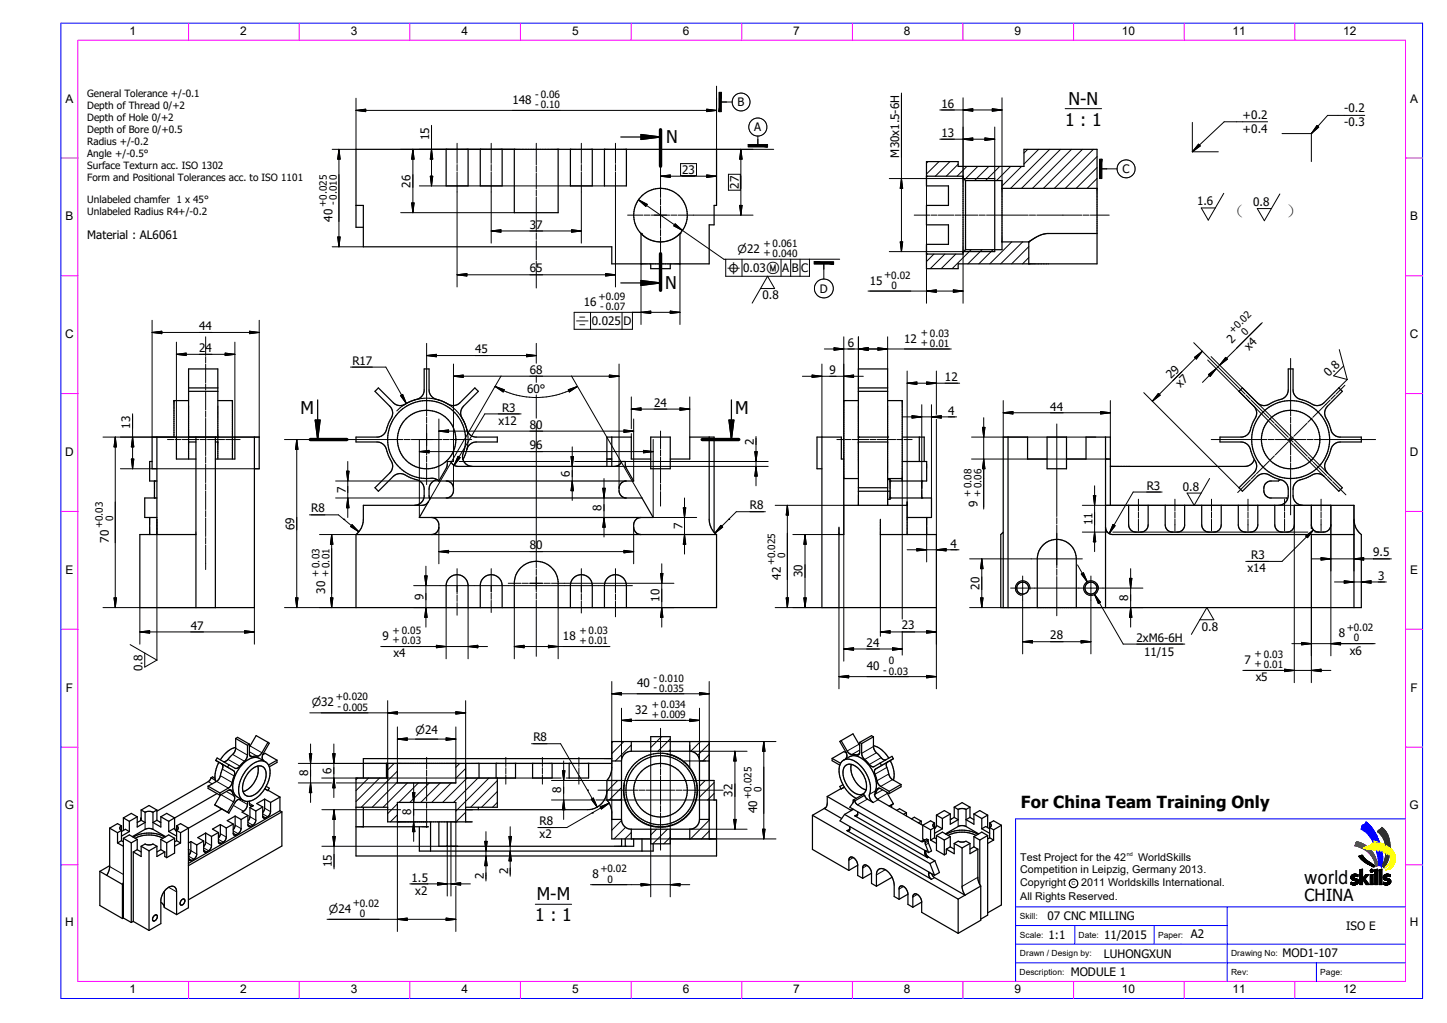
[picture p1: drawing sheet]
<svg xmlns="http://www.w3.org/2000/svg" width="420mm" height="297mm" viewBox="0 0 420 297" stroke-linecap="round" stroke-linejoin="round" font-family="sans-serif">
<defs><g id="words">
<text font-size="5.6" x="378.7" y="256.8">world</text>
<g font-size="5.1">
<text x="310.1" y="30.4">N-N</text>
<text x="193.3" y="41.4">N</text>
<text x="309.2" y="36.5">1 : 1</text>
<text x="193.1" y="84">N</text>
<text x="87.2" y="120.1">M</text>
<text x="213.3" y="120.1">M</text>
<text x="155.8" y="261.3">M-M</text>
<text x="155.4" y="267.5">1 : 1</text>
</g>
<g font-size="4.9">
<text x="356.4" y="63.1">（</text>
<text x="373.2" y="63.1">）</text>
</g>
<g font-size="4.8">
<text x="296.3" y="234.7">For China Team Training Only</text>
<text x="378.7" y="261.5">CHINA</text>
</g>
<g font-size="3.5">
<text x="37.6" y="10.2">1</text>
<text x="69.7" y="10.2">2</text>
<text x="101.8" y="10.2">3</text>
<text x="133.9" y="10.2">4</text>
<text x="166.1" y="10.2">5</text>
<text x="198.2" y="10.2">6</text>
<text x="230.2" y="10.2">7</text>
<text x="262.3" y="10.2">8</text>
<text x="294.5" y="10.2">9</text>
<text x="325.6" y="10.2">10</text>
<text x="357.7" y="10.2">11</text>
<text x="389.8" y="10.2">12</text>
<text x="19" y="29.8">A</text>
<text x="409.3" y="29.8">A</text>
<text x="19" y="64">B</text>
<text x="409.3" y="64">B</text>
<text x="18.9" y="98.2">C</text>
<text x="409.2" y="98.2">C</text>
<text x="18.9" y="132.2">D</text>
<text x="409.2" y="132.2">D</text>
<text x="19" y="166.6">E</text>
<text x="409.3" y="166.6">E</text>
<text x="19.1" y="200.8">F</text>
<text x="409.4" y="200.8">F</text>
<text x="18.8" y="235">G</text>
<text x="409.1" y="235">G</text>
<text x="18.9" y="268.9">H</text>
<text x="409.2" y="268.9">H</text>
<text x="37.6" y="288.4">1</text>
<text x="69.7" y="288.4">2</text>
<text x="101.8" y="288.4">3</text>
<text x="133.9" y="288.4">4</text>
<text x="166.1" y="288.4">5</text>
<text x="198.2" y="288.4">6</text>
<text x="230.3" y="288.4">7</text>
<text x="262.3" y="288.4">8</text>
<text x="294.5" y="288.4">9</text>
<text x="325.6" y="288.4">10</text>
<text x="357.7" y="288.4">11</text>
<text x="389.8" y="288.4">12</text>
</g>
<g font-size="3.4">
<text x="148.7" y="30.2">148</text>
<text x="214.1" y="30.9">B</text>
<text x="273.3" y="31.2">16</text>
<text x="360.7" y="34.5">+0.2</text>
<text x="390.1" y="32.6">-0.2</text>
<text x="124.6" y="40.6" transform="rotate(-90 124.6 40.6)">15</text>
<text x="218.9" y="38.1">A</text>
<text x="273.3" y="39.7">13</text>
<text x="360.7" y="38.5">+0.4</text>
<text x="390.1" y="36.7">-0.3</text>
<text x="260.9" y="45.8" transform="rotate(-90 260.9 45.8)">M30x1.5-6H</text>
<text x="198" y="50.5">23</text>
<text x="325.8" y="50.2">C</text>
<text x="119.2" y="54.4" transform="rotate(-90 119.2 54.4)">26</text>
<text x="214.4" y="54.8" transform="rotate(-90 214.4 54.8)">27</text>
<text x="347.4" y="59.6">1.6</text>
<text x="363.7" y="59.9">0.8</text>
<text x="96.5" y="64.3" transform="rotate(-90 96.5 64.3)">40</text>
<text x="25.3" y="69.3">Material : AL6061</text>
<text x="153.8" y="66.4">37</text>
<text x="153.8" y="79.1">65</text>
<text x="215.7" y="79">0.03m</text>
<text x="227" y="79">A</text>
<text x="229.8" y="79">B</text>
<text x="232.5" y="79">C</text>
<text x="252.5" y="82.6">15</text>
<text x="169.5" y="88.8">16</text>
<text x="221.3" y="87">0.8</text>
<text x="238" y="85">D</text>
<text x="57.8" y="95.9">44</text>
<text x="171.7" y="94.4">0.025</text>
<text x="180.9" y="94.4">D</text>
<text x="246.1" y="100.6">6</text>
<text x="262.5" y="99.5">12</text>
<text x="357.5" y="99.8" transform="rotate(-45 357.5 99.8)">2</text>
<text x="362.6" y="101.8" transform="rotate(-45 362.6 101.8)">x4</text>
<text x="57.8" y="102.3">24</text>
<text x="102.3" y="106">R17</text>
<text x="137.9" y="102.6">45</text>
<text x="153.8" y="108.5">68</text>
<text x="240.8" y="108.5">9</text>
<text x="274.3" y="110.7">12</text>
<text x="339.9" y="110.1" transform="rotate(-45 339.9 110.1)">29</text>
<text x="342.6" y="112.7" transform="rotate(-45 342.6 112.7)">x7</text>
<text x="385.7" y="109.5" transform="rotate(-45 385.7 109.5)">0.8</text>
<text x="145.7" y="119.5">R3</text>
<text x="153" y="114.1">60°</text>
<text x="189.9" y="118.2">24</text>
<text x="304.8" y="119.2">44</text>
<text x="37.8" y="124.4" transform="rotate(-90 37.8 124.4)">13</text>
<text x="144.7" y="123.4">x12</text>
<text x="153.8" y="124.5">80</text>
<text x="275.3" y="120.4">4</text>
<text x="153.8" y="130.4">96</text>
<text x="218.8" y="129.1" transform="rotate(-90 218.8 129.1)">2</text>
<text x="100.3" y="143" transform="rotate(-90 100.3 143)">7</text>
<text x="165.4" y="138.5" transform="rotate(-90 165.4 138.5)">6</text>
<text x="332.8" y="142.2">R3</text>
<text x="343.3" y="142.5">0.8</text>
<text x="90.3" y="148.8">R8</text>
<text x="174.6" y="148.4" transform="rotate(-90 174.6 148.4)">8</text>
<text x="217.6" y="147.9">R8</text>
<text x="283.7" y="147.3" transform="rotate(-90 283.7 147.3)">9</text>
<text x="85.4" y="153.8" transform="rotate(-90 85.4 153.8)">69</text>
<text x="198.1" y="153.7" transform="rotate(-90 198.1 153.7)">7</text>
<text x="317.1" y="152.4" transform="rotate(-90 317.1 152.4)">11</text>
<text x="31.6" y="157.6" transform="rotate(-90 31.6 157.6)">70</text>
<text x="153.8" y="159.4">80</text>
<text x="275.9" y="159">4</text>
<text x="398.6" y="161.5">9.5</text>
<text x="233" y="167.6" transform="rotate(-90 233 167.6)">30</text>
<text x="362.1" y="166.1">x14</text>
<text x="363.1" y="162.3">R3</text>
<text x="94.4" y="172.3" transform="rotate(-90 94.4 172.3)">30</text>
<text x="226.7" y="168.3" transform="rotate(-90 226.7 168.3)">42</text>
<text x="284.3" y="171.2" transform="rotate(-90 284.3 171.2)">20</text>
<text x="400" y="168.3">3</text>
<text x="122.9" y="174.2" transform="rotate(-90 122.9 174.2)">9</text>
<text x="191.4" y="174.7" transform="rotate(-90 191.4 174.7)">10</text>
<text x="327.4" y="174.5" transform="rotate(-90 327.4 174.5)">8</text>
<text x="55.4" y="182.9">47</text>
<text x="111" y="185.8">9</text>
<text x="163.4" y="185.8">18</text>
<text x="261.8" y="182.8">23</text>
<text x="304.8" y="185.6">28</text>
<text x="348.8" y="183.1">0.8</text>
<text x="388.6" y="184.9">8</text>
<text x="114.2" y="190.8">x4</text>
<text x="251.5" y="187.8">24</text>
<text x="329.9" y="186.3">2xM6-6H</text>
<text x="332.1" y="190.4">11/15</text>
<text x="391.8" y="190">x6</text>
<text x="41.3" y="194.9" transform="rotate(-90 41.3 194.9)">0.8</text>
<text x="251.6" y="194.6">40</text>
<text x="361.2" y="192.7">7</text>
<text x="364.5" y="197.8">x5</text>
<text x="184.9" y="199.5">40</text>
<text x="184.4" y="207.3">32</text>
<text x="154.8" y="215.2">R8</text>
<text x="89.5" y="225.4" transform="rotate(-90 89.5 225.4)">8</text>
<text x="96.2" y="224.7" transform="rotate(-90 96.2 224.7)">6</text>
<text x="162.9" y="230.3" transform="rotate(-90 162.9 230.3)">8</text>
<text x="212.6" y="231.3" transform="rotate(-90 212.6 231.3)">32</text>
<text x="119.3" y="236.7" transform="rotate(-90 119.3 236.7)">8</text>
<text x="156.6" y="239.6">R8</text>
<text x="219.8" y="236.1" transform="rotate(-90 219.8 236.1)">40</text>
<text x="156.6" y="243.4">x2</text>
<text x="96.3" y="251.8" transform="rotate(-90 96.3 251.8)">15</text>
<text x="119.5" y="255.9">1.5</text>
<text x="140.4" y="255.3" transform="rotate(-90 140.4 255.3)">2</text>
<text x="147.5" y="253.8" transform="rotate(-90 147.5 253.8)">2</text>
<text x="172" y="255">8</text>
<text x="120.5" y="259.8">x2</text>
<text x="304.1" y="267.1">07 CNC MILLING</text>
<text x="304.3" y="272.5">1:1</text>
<text x="320.5" y="272.5">11/2015</text>
<text x="345.6" y="272.5">A2</text>
<text x="390.7" y="270.1">ISO E</text>
<text x="320.4" y="278">LUHONGXUN</text>
<text x="372.3" y="277.8">MOD1-107</text>
<text x="310.8" y="283.4">MODULE 1</text>
</g>
<g font-size="3.2">
<text x="214" y="73.5">n22</text>
<text x="211" y="79.5">j</text>
<text x="167" y="94.4">i</text>
<text x="90.5" y="205">n32</text>
<text x="120.6" y="213">n24</text>
<text x="95.5" y="265">n24</text>
</g>
<g font-size="3.1">
<text x="296.1" y="250.1">Test Project for the 42</text>
<text x="330.3" y="250.1">WorldSkills</text>
<text x="296.1" y="257.3">Copyright</text>
<text x="296.1" y="253.4">Competition in Leipzig, Germany 2013.</text>
<text x="313.8" y="257.3">2011 Worldskills International.</text>
<text x="296.1" y="261.3">All Rights Reserved.</text>
</g>
<g font-size="2.9">
<text x="25.3" y="28.2">General Tolerance +/-0.1</text>
<text x="155.4" y="28.4">- 0.06</text>
<text x="25.3" y="31.7">Depth of Thread 0/+2</text>
<text x="25.3" y="35.1">Depth of Hole 0/+2</text>
<text x="155.4" y="31.3">- 0.10</text>
<text x="25.3" y="38.7">Depth of Bore 0/+0.5</text>
<text x="25.3" y="42.1">Radius +/-0.2</text>
<text x="25.3" y="45.6">Angle +/-0.5°</text>
<text x="25.3" y="49.1">Surface Texturn acc. ISO 1302</text>
<text x="25.3" y="52.6">Form and Positional Tolerances acc. to ISO 1101</text>
<text x="25.3" y="59">Unlabeled chamfer 1 x 45°</text>
<text x="97.7" y="59.6" transform="rotate(-90 97.7 59.6)">- 0.010</text>
<text x="25.3" y="62.5">Unlabeled Radius R4+/-0.2</text>
<text x="94.7" y="60.1" transform="rotate(-90 94.7 60.1)">+0.025</text>
<text x="221.6" y="71.6">+ 0.061</text>
<text x="221.6" y="74.5">+ 0.040</text>
<text x="256.6" y="80.8">+0.02</text>
<text x="258.7" y="83.9">0</text>
<text x="173.7" y="87">+0.09</text>
<text x="174.2" y="90">- 0.07</text>
<text x="267.3" y="100.5">+ 0.01</text>
<text x="267.3" y="97.6">+ 0.03</text>
<text x="357.8" y="96.9" transform="rotate(-45 357.8 96.9)">+0.02</text>
<text x="361.5" y="97.6" transform="rotate(-45 361.5 97.6)">0</text>
<text x="281.8" y="144.4" transform="rotate(-90 281.8 144.4)">+ 0.08</text>
<text x="284.7" y="144.4" transform="rotate(-90 284.7 144.4)">+ 0.06</text>
<text x="29.8" y="153.4" transform="rotate(-90 29.8 153.4)">+0.03</text>
<text x="32.9" y="151.4" transform="rotate(-90 32.9 151.4)">0</text>
<text x="92.6" y="167.6" transform="rotate(-90 92.6 167.6)">+ 0.03</text>
<text x="95.4" y="167.6" transform="rotate(-90 95.4 167.6)">+ 0.01</text>
<text x="224.8" y="164.1" transform="rotate(-90 224.8 164.1)">+0.025</text>
<text x="227.9" y="162.1" transform="rotate(-90 227.9 162.1)">0</text>
<text x="114" y="183.9">+ 0.05</text>
<text x="168.2" y="184">+ 0.03</text>
<text x="390.9" y="183.1">+0.02</text>
<text x="114" y="186.8">+ 0.03</text>
<text x="168.2" y="186.9">+ 0.01</text>
<text x="364.2" y="190.9">+ 0.03</text>
<text x="393" y="186.2">0</text>
<text x="189.7" y="197.7">- 0.010</text>
<text x="256.4" y="195.7">- 0.03</text>
<text x="258" y="192.9">0</text>
<text x="364.2" y="193.7">+ 0.01</text>
<text x="97.5" y="203.2">+0.020</text>
<text x="189.7" y="200.7">- 0.035</text>
<text x="98" y="206.2">- 0.005</text>
<text x="189.1" y="208.3">+ 0.009</text>
<text x="189.1" y="205.4">+ 0.034</text>
<text x="218" y="232" transform="rotate(-90 218 232)">+0.025</text>
<text x="221.1" y="229.9" transform="rotate(-90 221.1 229.9)">0</text>
<text x="174.3" y="253.2">+0.02</text>
<text x="176.3" y="256.2">0</text>
<text x="102.4" y="263.2">+0.02</text>
<text x="104.4" y="266.3">0</text>
</g>
<g font-size="2.5">
<text x="296" y="266.8">Skill:</text>
<text x="296" y="272.2">Scale:</text>
<text x="313.1" y="272.2">Date:</text>
<text x="336.1" y="272.2">Paper:</text>
<text x="296" y="277.6">Drawn / Design by:</text>
<text x="357.3" y="277.6">Drawing No:</text>
<text x="295.9" y="283">Description:</text>
<text x="357.3" y="283">Rev:</text>
<text x="383.2" y="283">Page:</text>
</g>
<g font-size="1.6">
<text x="327" y="248.6">nd</text>
<text x="311" y="257">C</text>
</g>
</g></defs>
<g fill="none" stroke="#000" stroke-width=".29">
<path d="M103.3 28.5v14.9h-6.9M103.3 32.1h104.7M103.3 32.1l2.8-.4v.7zM125.2 36.4v17.6M205.1 31.7l2.9 .4-2.9 .3zM208 25v18.4h16.6M209.4 29.6h3.1M220 39.5v2.5M261.6 27v46.1M272.8 31.9h18M279.5 28.4v23.3M279.5 31.9l2.8-.3v.7z"/>
<path d="M288 31.6l2.8 .3-2.8 .4zM288.7 36.9v14.9h-30.6M290.8 28.4v26.3M309.2 31.5h10.5M346.1 35.5v8.6M367.9 35.4h-12.6l-9.2 8.7M372.1 38.8h8.5M380.6 38.8v8.1M382.2 36.4l.6 .5-2.2 1.9zM396.1 33.5h-10.8l-4.7 5.3M98.4 43.4l.3 2.8h-.7zM98.4 43.4v28.3"/>
<path d="M116.3 43.4h16.3M119.5 58.9h.7l-.4 2.8zM119.8 43.4l.4 2.8h-.7zM119.8 43.4v18.3M121.7 54h10.9M124.9 51.2h.7l-.4 2.8zM125.2 43.4l.4 2.8h-.7zM132.7 41.6v5.8M132.7 47.8v1.8M132.7 49.9v33.4M132.7 43.4h9.8M132.7 54h9.8"/>
<path d="M142.6 41.6v5.8M142.6 47.8v1.8M142.6 49.9v20.7M142.6 43.4h6.7M142.6 54h13M155.7 41.6v6.3M155.7 48.2v1.8M155.7 50.3v4.5M155.7 55.1v1.8M155.7 57.3v10.1M155.7 54h13M168.7 41.6v5.8"/>
<path d="M168.7 47.8v1.8M168.7 49.9v20.7M168.8 54h6.6M178.6 41.6v5.8M178.6 47.8v1.8M178.6 49.9v33.4M185.3 58l12.8 8.9M185.3 58l2.6 1.3-.4 .6zM191.7 47.6v9.7M191.7 57.7v1.8M191.7 59.8v6.5M191.7 51.2l2.8-.4v.7z"/>
<path d="M191.7 51.2h16.3M197.5 47.5h4.7v3.5h-4.7zM205.1 50.8l2.9 .4-2.9 .3zM211.4 50.6h3.5v4.6h-3.5zM214.7 59.6h.7l-.4 2.9zM215 43.4v19.1M215 43.4l.4 2.8h-.7zM261.6 51.8l.4 2.9h-.7zM268.9 51.2v11.2M269.4 46.9l-.5 .4M272.5 46.9l-3.6 3.6M272.8 40.4h15.9"/>
<path d="M275.7 46.9l-4.2 4.3M278.1 47.7l-3.4 3.5M279.5 40.4l2.8-.3v.7zM280.6 48.3l-2.8 2.9M283.8 48.3l-3.8 3.9M285.9 40.1l2.8 .3-2.8 .4zM287 48.3l-4.1 4.1M290.2 48.3l-4.1 4.1M293.3 48.3l-4.1 4.1M296.5 48.3l-5.7 5.7M298.3 43.4l-1.1 1M301.5 43.4l-4.3 4.2"/>
<path d="M304.6 43.4l-11.3 11.3M307.8 43.4l-11.3 11.3M311 43.4l-11.3 11.3M314.2 43.4l-11.4 11.3M317.3 43.4l-11.3 11.3M318.4 51.8l-2.9 2.9M318.4 48.6l-6 6.1M318.4 45.5l-9.2 9.2M319.8 49h4.4M346.1 44.1h7.5M347.9 41.9l.5 .5-2.3 1.7zM355.2 56.1l-4.5 7.8-2-3.5h4.1"/>
<path d="M371.5 56.3l-4.5 7.8-2.1-3.5h4.1M96.4 71.7h9.1M98 68.8h.7l-.3 2.9zM116.3 61.7h33M132.7 79.8h45.9M132.7 79.8l2.8-.4v.7zM142.6 67.1h26.1M142.6 67.1l2.8-.4v.7zM155.7 67.7v1.8M155.7 69.9v5.6M155.7 75.9v1.7M155.7 78v5.6"/>
<path d="M165.9 66.7l2.8 .4-2.8 .3zM175.8 79.4l2.8 .4-2.8 .3zM182.2 62.5h4.4M186.1 76.6v17.6M186.9 62.5h1.8M189.1 62.5h5.3M191.7 66.7v1.7M191.7 68.8v12.1M194.7 62.5h1.8M196 65l2.1 1.9-2.5-1.3zM196.8 62.5h21.8M197.4 76.6v17.6"/>
<path d="M198.1 66.9l12 8.4h.5M215.4 75.3v4.9M226.7 75.3v4.9M229.5 75.3v4.9M232.2 75.3v4.9M234.9 75.3v4.9h-24.3v-4.9h33.1M239.1 76.7v4.3M258.1 73.1h30.6M261.3 70.2h.7l-.4 2.9zM265.4 62.5h4.5M268.9 62.5v25.5M270.2 62.5h1.8"/>
<path d="M271.1 73.8l-2.2 2.1M272.3 62.5h4.6M274.2 73.8l-4.2 4.2M277.2 62.5h1.8M277.4 73.8l-4.2 4.2M279.3 62.5h4.5M279.5 73.2v14.8M281.9 72.5l-5.5 5.5M284.2 62.5h1.8M285 72.5l-4.1 4.1M286.3 62.5h12.1M288.2 72.5l-4.1 4.1"/>
<path d="M293.6 70.2l-6.3 6.4M296.8 70.2l-6.4 6.4M298.6 74.8l-1.8 1.8M298.6 71.6l-5 5M298.8 62.5h1.8M300.9 62.5h13.1M314.3 62.5h1.8M316.5 62.5h5.4M44.1 96.5h31.1M44.1 96.5l2.9-.3v.7zM44.1 93v33.9M51.2 99.3v27.6"/>
<path d="M59.7 97.8v5.4M68.2 99.3v27.6M72.4 96.2l2.8 .3-2.8 .4zM75.2 93v33.9h-15.4M123.8 99.7v21M155.7 99.7v5.8M171.4 90.7v4.9M180.5 90.7v4.9M183.6 90.7v4.9h-17v-4.9h30.8M186.1 90.7l2.8-.4v.7zM194.5 90.3l2.9 .4-2.9 .3zM220.7 83.8h4.1l-2-3.6-4.5 7.8"/>
<path d="M244.9 97.8v29.8M249.1 97.8v29.8M251.9 84.5h27.6M257.6 97.8v9.3M268.9 84.5l2.9-.3v.7zM276.7 84.2l2.8 .3-2.8 .4zM346.5 99.5l14.9 14.9M366 94l-7.1 7.1M366.4 93.7l-17.4 17.3M51.2 102.9h17M51.2 102.9l2.8-.4v.7zM59.7 103.6v1.7"/>
<path d="M59.7 105.7v5.4M59.7 111.5v1.7M59.7 113.6v5.4M59.7 119.4v1.7M65.4 102.5l2.8 .4-2.8 .3zM101.7 106.6h10.3l5.9 10.5M116.3 114.9l.6-.4 1 2.6zM123.8 115.6a12.1 12.1 0 0 0-8.6 3.7M123.8 103.2l2.9-.3v.7zM123.8 103.2h31.9M123.9 115.6a12 12 0 0 1 11.6 9.2M131.6 109.2h48.1"/>
<path d="M131.6 109.2l2.8-.3v.7zM131.6 105.7v21.9M143.7 112.2a23.8 23.8 0 0 0 23.9 0M143.7 112.2l2.7 1-.4 .6zM145.4 109.1l-10.6 18.5M152.8 102.9l2.9 .3-2.9 .4zM155.7 109.1v1.9M155.7 114.7v6.7M164.9 113.2l2.7-1-2.3 1.6zM165.9 109.1l20.4 35.5M176.9 108.9l2.8 .3-2.8 .4zM179.7 105.7v36.1"/>
<path d="M183.2 115.2v9.3M183.2 118.8l2.9-.4v.7zM183.2 118.8h17M197.4 118.4l2.8 .4-2.8 .3zM200.2 115.2v11.7M232.9 109.2h17.7M235.7 108.9l2.9 .3-2.9 .4zM238.6 105.7v21.2M239.3 101.3h36.8M242.1 101l2.8 .3-2.8 .4zM244.9 109.2l2.9-.3v.7zM249.1 101.3l2.9-.3v.7z"/>
<path d="M254.8 101l2.8 .3-2.8 .4zM263.3 111.3l2.8-.4v.7zM263.3 111.3h15.2M263.3 107.7v19.9M267.5 117.5v24.3M269 110.9l2.8 .4-2.8 .3zM270.4 117.5v27.1M271.8 107.7v12.6M291.2 119.8h31.1M291.2 119.8l2.8-.3v.7zM291.2 116.3v10.6M319.5 119.5l2.8 .3-2.8 .4z"/>
<path d="M322.3 116.3v10.6M332 114l27.6 27.6M336.2 114.2l.5 .5-2.2 1.8zM346.7 103.7l2.3-1.7-1.8 2.2zM349 102l-14.5 14.5M350.5 104.5l23 23.1M350.7 108.8l2.3-1.8-1.7 2.3zM351.5 103.5l23 23M355.8 103.8l.5 .5-2.3 1.7zM361.6 114.7l1.3 1.2M363.1 116.2l5.1 5.1M374.6 104.1v16.6"/>
<path d="M384.8 117.4l-3.7 3.7M386.1 116.2l-1.3 1.3M387.6 114.7l-1.3 1.2M388.7 101.5l2.3 8.7-3.9-1.1 2.9-2.8M390.3 111.9l-2.5 2.5M29.9 126.9h29.7M33.5 126.9l.3 2.8h-.7zM33.5 126.9v49.5M34.9 136.1h24.7M38.1 133.3h.7l-.3 2.8zM38.5 120.1v16M38.5 126.9l.3 2.8h-.7z"/>
<path d="M48.6 127.6h1.8M50.8 127.6h1.8M52.9 127.6h4.8M58.1 127.6h1.8M59.7 121.5v10.8M59.7 132.6v1.8M59.7 134.7v5.4M59.8 136.1h15.4M60.2 127.6h5M65.5 127.6h1.8M67.7 127.6h2M82.6 127.6h34.3"/>
<path d="M86.1 127.6v48.8M86.1 127.6l.4 2.9h-.7zM97.4 139.7h26.4M100.6 136.8h.7l-.4 2.9zM100.9 134v16.2M117.3 127.6h1.7M119.4 127.6h8.8M121.7 131.1h67.9M121.7 131.1l2.8-.3v.7zM121.7 127.7v22.5M123.8 121.1v1.7M123.8 123.2v8.8"/>
<path d="M123.8 132.4v1.8M123.8 134.5v6.2M127.4 125.2h56.5M127.4 125.2l2.8-.4v.7zM127.4 121.6v6M127.4 127.7v12h-3.5M128.6 127.6h1.8M130.7 127.6h6.2M131.6 127.7v6.3h-.7M131.6 134.9v6.9M132.9 133.3h.1M132.9 133.3l.3-.6-1.4 2.4"/>
<path d="M132.9 132.5l.7 .3-1.8 2.3zM133.3 134h22.3M134.7 127.7l-9.7 16.9h-27.6M135.5 124.8l.4 2.8M135.9 127.7l-.4 2.8M151.3 120.2h-10.6l-7.8 13.1M155.7 123v41.9M155.7 134h9.7M165.7 132.6h.7l-.3 2.8zM166.1 129.7v15.6M166.1 139.7l.3 2.8h-.7zM166.8 134h24.8"/>
<path d="M175.3 138.9v17M178.4 135.4h13.2M181.1 124.8l2.8 .4-2.8 .3zM183.2 125.9v1M183.9 121.6v18.1M186.8 130.8l2.8 .3-2.8 .4zM189.6 127.6v22.6h12.6M191.7 125.1v5.2M191.7 130.6v1.8M191.7 132.7v7.6M191.8 135.4h31.2M191.8 134h31.2"/>
<path d="M219.1 131.1h.7l-.4 2.9zM219.4 126.7v14.3M219.4 135.4l.4 2.8h-.7zM242.9 127.6h1.9M244.9 127.7v64.3M245.2 127.6h1.7M247.3 127.6h4.9M249.1 127.7v6.2M252.5 127.6h1.8M254.6 127.6h5.4M260.3 127.6h1.8M261.9 138.9v40.8"/>
<path d="M261.9 121h15.7M262.4 127.6h2.3M263.3 127.7v23.1M264.7 120.7l2.8 .3-2.8 .4zM270.4 121l2.8-.3v.7zM271.8 121.7v33.5M282 126.9h24.7M282 133.3h24.7M285.2 124.1h.7l-.4 2.8zM285.5 121.3v26.5M285.5 133.3l.4 2.8h-.7zM306.7 123.1v26.9"/>
<path d="M306.8 126.9h11.2M306.8 133.3h14.1M351.1 138.9l-4.5 7.8-2-3.5h4M351.6 127.6h16.1M362.9 139.3l-3.7 3.7M364.4 137.8l-1.2 1.2M368.1 127.6h1.7M368.4 133.8l-3.7 3.7M368.5 121.5l1.3 1.3M369.9 132.3l-1.2 1.3M370 123l3.9 3.9M370.2 127.6h8.8"/>
<path d="M373.7 127.7l.4 .4M373.9 128.3l-3.7 3.8M374.1 127.1l1.3 1.3M374.2 128.2l.3 .4M374.6 121.1v1.7M374.6 123.2v8.8M374.6 132.4v1.8M374.6 134.5v15M374.7 126.7l.4 .4M374.7 128.7l9.6 9.6M375.2 127.2l.3 .4M375.4 126.9l-1.3 1.2"/>
<path d="M375.6 128.6l3.8 3.9M375.7 127.7l9.6 9.6M379.3 122.9l-3.7 3.7M379.4 127.6h1.8M379.7 132.7l1.2 1.3M380.8 121.4l-1.2 1.2M381.2 134.2l3.9 3.9M381.5 127.6h17.8M385.3 138.3l1.3 1.3M386.8 139.8l3.9 3.9M59.7 140.5v1.7M59.7 142.6v5.3"/>
<path d="M59.7 148.3v1.7M59.7 150.4v5.4M59.7 156.1v1.8M59.7 158.2v7.2M89.8 149.5h8.4l1.6 1.3M92.7 155.2h10.6M96.3 155.2v21.2M96.3 155.2l.3 2.8h-.7zM99.8 150.8h.1M99.8 150.8l4.3 3.6M100.9 144.6l.4 2.8h-.7zM102.2 152.3l1.9 2.1-2.3-1.5z"/>
<path d="M127.4 153.1v10.6M175 141.8h.7l-.4 2.8zM175.3 150.2l.4 2.9h-.7zM181.1 159.8l2.8 .4-2.8 .3zM183.9 153.1v10.6M191.7 140.6v1.8M191.7 142.7v4.2M198.3 147.4h.7l-.3 2.8zM198.7 155.2l.3 2.8h-.7zM198.7 144.6v16.3M209.2 152.5l.6 .5-2.3 1.8zM211.5 150.8h.1"/>
<path d="M222.1 148.6h-8.4l-6.2 6.2M225 146.7h19.9M228.5 146.7v29.7M228.5 146.7l.4 2.8h-.7zM230.1 155.2h13.4M233.7 155.2l.3 2.8h-.7zM233.7 155.2v21.2M263.3 159.6h15.1M266.1 159.3l2.9 .3-2.9 .3zM269 155.2v7.9M271.8 159.6l2.8-.3v.6zM306.7 150.3v1.8"/>
<path d="M306.7 152.4v12.5M314.1 154.5h7.3M314.1 146.7h16.3M317.3 143.9h.7l-.3 2.8zM317.7 141v19.2M317.7 154.5l.3 2.8h-.7zM323 153.1h.1M323 153.1l.3-.6-1.4 2.4M323 154.5h56.6M323 152.3l.6 .3-1.7 2.3zM330.4 144.9v3.4M330.4 148.6v1.8"/>
<path d="M330.4 150.8v3.3M330.5 146.7h10.4M337.3 142.9h-8.4l-5.9 10.2M341 144.9v3.4M341 148.6v1.8M341 150.8v3.3M341.1 146.7h10.5M351.6 144.9v3.4M351.6 148.6v1.8M351.6 150.8v3.3M351.7 146.7h10.5M362.2 144.9v3.4"/>
<path d="M362.2 148.6v1.8M362.2 150.8v3.3M362.3 146.7h10.5M372.8 144.9v3.4M372.8 148.6v1.8M372.8 150.8v3.3M372.9 146.7h1.6M374.7 146.7h8.7M375.7 146.7v51.5M379 155.6l2.2-1.7-1.7 2.2zM380.6 146.7v6.8M380.6 155.5v42.7"/>
<path d="M381.2 153.9l-9.1 9.1h-10.5M381.6 154.5h2.5M383.4 144.9v3.4M383.4 148.6v1.8M383.4 150.8v3.3M383.5 146.7h2.8v43.7M393 146.7v19.1M29.9 176.4h32.6M33.1 173.6h.7l-.3 2.8zM40.6 176.4v10.6M73.8 176.4v10.6M82.6 176.4h20.7"/>
<path d="M85.8 173.6h.7l-.4 2.8zM95.9 173.6h.7l-.3 2.8zM120.1 170h35.5M120.1 176.4h12.5M123.3 167.2h.7l-.4 2.8zM123.6 164.4v17.7M123.6 176.4l.4 2.8h-.7zM127.4 160.2l2.8-.4v.7zM127.4 160.2h56.5M129.5 176.4v14.9M132.7 165.1v7.4M132.7 172.8v1.8"/>
<path d="M132.7 175v3.6M132.7 176.4h9.8M135.9 176.4v14.9M142.6 165.1v6.8M142.6 172.2v1.8M142.6 174.3v3.5M142.6 176.4h6.7v14.9M147.5 169.3h3.7M151.6 169.3h1.7M153.7 169.3h3.9M155.7 165.3v1.7M155.7 167.4v4.4"/>
<path d="M155.7 172.2v1.7M155.7 174.3v16.3M155.7 170h27.9M157.9 169.3h1.8M160.1 169.3h8.6M168.7 176.4h-6.7v14.9M168.7 165.1v6.9M168.7 172.4v1.7M168.7 174.5v3.5M168.8 169.3h9.8M168.8 176.4h9.8M178.6 165.1v7"/>
<path d="M178.6 172.4v1.8M178.6 174.6v4.5M178.7 169.3h16.9M178.7 176.4h16.9M191.7 166.5h.7l-.3 2.8zM192.1 176.4l.3 2.8h-.7zM192.1 163.7v18.4M225 176.4h18.5v23.6M228.2 173.6h.7l-.4 2.8zM233.3 173.6h.7l-.3 2.8zM255.5 176.4v8.3M271.8 176.4v23.6"/>
<path d="M281.4 162.3h32.7M281.4 176.4h17.6M284.6 173.6h.7l-.3 2.8zM285 162.3v14.1M285 162.3l.3 2.8h-.7zM293.3 170.7h13.4M296.8 167.2v22.6M298.9 171.1a2.13 2.13 0 0 0-1.7-2.4 2.13 2.13 0 0 0-2.5 1.7 2.13 2.13 0 0 0 1.8 2.5M301.1 176.4h5.6M306.7 165.3v1.7M306.7 167.4v11.4M306.8 170.7h24.9"/>
<path d="M306.8 176.4h24.9M312.8 164l2.8 4.9M313.8 166.7l.7-.4 1.1 2.6zM316.6 167.2v22.6M317.7 172.6l8.3 14.4h17.9M317.7 172.6l1.4 2.4M317.7 172.6l1.7 2.3-.6 .3zM318.4 169.5l.1 .2M318.5 169.7a2.12 2.12 0 0 0-3.7 0 2.12 2.12 0 0 0 1.8 3.2M318.5 169.7l.1 .3M318.6 170a2.12 2.12 0 0 1-1.9 2.9M318.6 170l.1 .7"/>
<path d="M327.8 167.9h.7l-.3 2.8zM328.2 176.4l.3 2.8h-.7zM328.2 165.1v17M348.2 179.9h4.1l-2-3.5-4.5 7.8M380.6 162.3h23.3M383.4 161.9l2.9 .4-2.9 .3zM387.3 169h15.1M390.2 168.6l2.8 .4-2.8 .3zM393 162.3l2.8-.4v.7zM395.1 169l2.8-.4v.7zM37.8 187.2l7.7 4.4-3.5 2.1v-4.1M40.6 183.5h33.2"/>
<path d="M40.6 183.5l2.8-.4v.7zM71 183.1l2.8 .4-2.8 .3zM110.5 187.7h31M126.7 187.4l2.8 .3-2.8 .4zM135.9 187.7l2.8-.3v.7zM149.3 187.7h27.7M149.3 187.7l2.8-.3v.7zM159.2 187.4l2.8 .3-2.8 .4zM177.6 197.9v31.5M205.8 197.9v31.5M243.5 196.4h28.3M243.5 196.4l2.8-.3v.7z"/>
<path d="M244.9 188.4h17M244.9 188.4l2.9-.3v.7zM255.5 183.5h16.3M255.5 183.5l2.8-.4v.7zM259.1 188.1l2.8 .3-2.8 .4zM261.9 183.4v6.8M269 196.1l2.8 .3-2.8 .4zM269 183.1l2.8 .4-2.8 .3zM296.8 186.3h19.8M296.8 186.3l2.9-.3v.7zM313.8 186l2.8 .3-2.8 .4zM360.7 194.6h25.6"/>
<path d="M372.8 194.3l2.9 .3-2.9 .4zM375 186.9h24.1M377.8 186.5l2.8 .4-2.8 .3zM380.6 194.6l2.8-.3v.7zM386.3 186.9l2.8-.4v.7zM67.5 219l3.4 2M68.4 217.3l3.4 1.9M72.4 218.3l2.2 1.2M72.4 219.2l.9 .5M72.6 216.6l3.4 1.9M89.8 218.8h.7l-.4 2.8zM89.9 207h45.3"/>
<path d="M90.1 216v17M96.6 218.8h.7l-.4 2.8zM96.9 216v15.6M112.5 207l2.8-.4v.7zM112.5 203.4v31M115.3 214.6h17M115.3 214.6l2.9-.4v.7zM115.3 211.1v10.5M123.8 219.9v3.3M129.5 214.2l2.8 .4-2.8 .3zM132.3 206.6l2.9 .4-2.9 .3zM132.3 211.1v10.5"/>
<path d="M135.2 203.4v31M146.8 219.9v2.6M154.3 215.9h8.4l7.8 13.5M157.4 219.9v2.6M168 219.9v2.6M177.6 201.4h28.2M177.6 201.4l2.8-.3v.7zM177.9 215.3l-.3 .3M180.4 205.6v23.8M180.4 209.1h22.6M180.4 209.1l2.8-.3v.7zM181.1 215.3l-3.5 3.5"/>
<path d="M183.2 216.3l-4.6 4.6M183.2 215.3h8.4M188.9 218.1v11.3M191.7 211.5v11.3M191.8 215.3h33.4M192 213.9l-3.1 3.1M193.5 219a10.6 10.6 0 0 1 8.6 12.3 10.6 10.6 0 0 1-12.2 8.6 10.6 10.6 0 0 1-8.6-12.3M194.5 217.7l-.4 .4M194.5 214.5l-3.5 3.6M194.5 218.1v11.3M200.2 208.8l2.8 .3-2.8 .4zM200.2 216.3v6.4"/>
<path d="M200.3 218.1h16.5M203 201.1l2.8 .3-2.8 .4zM203 205.6v15.3M203.3 215.3l-2.9 2.9M205.8 219.1l-1.8 1.8M205.8 215.9l-3.3 3.4M213.3 218.1l.4 2.8h-.7zM213.3 218.1v22.6M221.7 215.3v28.3M221.7 215.3l.3 2.8h-.7zM249.3 216.1l-3.4 1.9M249.5 218.7l-.8 .5"/>
<path d="M249.5 217.8l-2.2 1.3M253.5 216.7l-3.4 2M254.4 218.5l-3.4 2M255.8 220l-3.5 2M40.8 238l.2 .1M42.1 238.8v2M44.4 238.8v2M60.5 226.9l1.1 .7M62.9 226.9l3.4 1.9M64 225.2l3.4 2M64.1 230.7l3.7 2.1M64.4 221.8l3.4 2"/>
<path d="M64.5 223.3l3.4 2M65.7 229.8l2.2 1.3M66.2 220.5l3.4 1.9M66.5 229.4l.9 .5M67.7 233.8l3 1.7M68.2 239.6l1.8 1M69.3 232.1l2.5 1.5M71.8 232.7h.1M72 238.8l1.4 .8M72 239.4l.8 .5M72.4 233.2l1.1 .7M72.5 237.1l1.7 1"/>
<path d="M76.3 236.3l1.4 .8M76.3 236.9l.8 .5M76.8 234.7l1.7 .9M86.6 221.6h37.2M86.6 227.3h9.6M90.1 227.3l.4 2.8h-.7zM93.4 225.9h30.4M93.4 235.1h22.9M96.9 225.9l.4 2.8h-.7zM97 235.1l.3 2.8h-.7zM97 235.1v17.2M97.6 227.3h26.2"/>
<path d="M103.8 225.9l-.5 .5M107 225.9l-3.7 3.6M110.2 225.9l-6.9 6.8M114.4 221.6l-1.9 1.9M115.3 236.6l-2 2M115.3 233.4l-2.8 2.8M115.3 227.1l-7.3 7.3M115.3 223.9l-10.4 10.5M115.3 233h8.3M118.3 227.3l-7.1 7.1M119.7 230.1h.7l-.3 2.9zM119.9 235.1h3.9"/>
<path d="M120.1 227.3v17M120.1 238.6l.3 2.9h-.7zM121.4 227.3l-5.6 5.7M123.6 238.6h-8.3v31.8M123.8 223.6v1.8M123.8 225.7v6.8M123.8 232.9v1.8M123.8 235v5.3M123.9 235.1h13.2M123.9 225.9h22.8M123.9 221.6h22.8M123.9 227.3h8.4"/>
<path d="M124.6 227.3l-5.7 5.7M127.8 227.3l-5.7 5.7M131 227.3l-5.7 5.7M132.3 238.6v17.3M133.5 221.6l-1.2 1.2M135.2 235.8l-2.8 2.8M135.2 223.1l-2.9 2.9M135.6 225.9l-7.1 7.1M138.7 225.9l-7.1 7.1M141.9 225.9l-9.6 9.6M144.3 233l-1.3 1.4M144.3 229.8l-4.5 4.6"/>
<path d="M144.3 226.6l-7.7 7.8M146.8 222.9v1.8M146.8 225v2.7M146.9 225.9h10.5M146.9 221.6h10.5M157.4 222.9v1.8M157.4 225v2.7M157.5 225.9h5.4M157.5 221.6h7.7M160.1 226.6h7.8M160.1 232.3h11.3M163.2 223.8h.8l-.4 2.8z"/>
<path d="M163.6 220.9v17M163.6 232.3l.4 2.8h-.8zM164.3 225.9h.9M168 222.9v1.8M168 225v2.7M168.1 226.6h23.5M170.5 229.4h.1M170.5 229.4l2.8 4.9M171.6 232.1l.6-.4 1.1 2.6zM171.9 236h.1M171.9 236l-7.4 4.3h-8.4M172.9 232.3h18.7"/>
<path d="M173.6 229.4h11.5M174.2 234.3l2.6-1.1-2.3 1.7zM176.8 233.2l-4.9 2.8M177.6 229.5v8.4M179.3 226.6l-3.2 3.1M180.4 231.9l-.4 .4M180.4 228.7l-3.6 3.6M180.4 229.5v2.8M180.4 238.2l-2.8 2.8M185.4 229.4h1.8M187.6 229.4h8.2M188.9 229.5v30.9"/>
<path d="M191.7 223.2v1.7M191.7 225.3v8.3M191.7 233.9v1.8M191.7 236v10.8M191.8 226.6h11.2M194.5 229.5v30.9M196.2 229.4h1.8M198.3 229.4h11.6M198.4 220.9h6.4M203 221v8.4M203 229.5v2.8h-11.2M204.7 226.6l-1.7 1.7"/>
<path d="M205.8 238.1l-5.4 5.5M205.8 229.5v8.4M207.3 230.4l-1.9 1.9M207.3 227.2l-4.3 4.2M213 237.9h.7l-.4 2.8zM247.6 234.9l-.6 .3M248.9 236.4l-.8 .5M251.7 232l-2.8 1.7M254.1 229.6l-1.7 1M254.9 232.2l-1.5 .8M255.4 228.9l-.9 .5M256.2 229.3l-2.4 1.4"/>
<path d="M257.4 222.8l-3.4 2M257.6 230.4l-2.9 1.6M257.6 221.3l-3.5 2M258 224.7l-3.5 2M259.1 226.3l-3.5 2M278.1 238v2M280.4 238v2M31.8 251.6l4 2.3M48.9 257.6l2.4 1.3M54.8 248.6l1.5 .9M54.8 249.3l.9 .5M55.4 247l1.7 1"/>
<path d="M59.1 246.2l1.4 .8M59.1 246.8l.9 .5M59.7 244.5l1.7 1M63.4 243.7l1.4 .8M63.4 244.4l.9 .4M64 242l1.7 1M67.7 241.2l1.4 .8M67.7 241.9l.8 .5M93.4 245.7h39.5M96.6 242.9h.7l-.3 2.8zM118.9 256.6h17.6M127 256.3l2.8 .3-2.8 .4z"/>
<path d="M129.8 245.7v14.5M130.9 256.6l2.8-.3v.7zM130.9 245.7v14.5M132.3 257.3v13.1M140.7 244.3h.7l-.4 2.8zM141 241.5v14.3M141 248.5l.4 2.8h-.7zM147.7 242.9h.7l-.3 2.8zM148.1 240v14.4M148.1 247.1l.3 2.8h-.7zM171.4 256.9h28.8M181.6 240.2l-3.4 3.4"/>
<path d="M183.2 241.7l-1.8 1.9M183.2 243.6h8.4M186.1 256.5l2.8 .4-2.8 .3zM190.6 240.7l-1.7 1.7M191.8 243.6h33.4M193.7 240.7l-4.2 4.3M194.5 243.1l-1.8 1.9M194.5 256.9l2.9-.4v.7zM200.2 240.7h16.6M205.8 241.3l-2.2 2.3M221.3 240.7h.7l-.3 2.9zM246.7 240.6l-.9 .6"/>
<path d="M247.7 249l-1.3 .7M251.7 251.3l-1.3 .7M257 252.5l-2.6 1.5M262.3 257.4l-1.3 .7M266.2 259.7l-1.3 .7M268.1 243.8l-.8 .5M268.7 247.4l-.3 .1M268.7 247l-.3 .2M269.4 244.2l-.9 .5M269.5 244.8l-.8 .5M269.5 248.9l-.3 .1M269.8 253.3l-.3 .2"/>
<path d="M270.1 253.5l-.6 .3M271.2 254.8l-.8 .5M283.8 254.7l-4.6 2.6M392.3 254.1l.8-.3 1 .2v.5l-.3-.1a.48 .48 0 0 0-.6-.1 .48 .48 0 0 0-.2 .6l.1 .1a.97 .97 0 0 1 1.2 .9 .97 .97 0 0 1-1.2 1l-1-.2 .2-.5a.63 .63 0 0 0 .7 .2 .63 .63 0 0 0 .4-.6l-.3-.2a.91 .91 0 0 1-.9-.4 .91 .91 0 0 1 .1-1.1zM394.7 252.6l.8-.3v2.7l.9-1.1h.9l-1.1 1.3 1.2 1.6h-.9l-1-1.5v1.5h-.8zM394.9 248.5l-.5 .1 1.3 1.4 2.8 1.6M394.9 248.5h.1M395.3 248.3l-.4 .2M395.3 248.3h.1M395.4 248.3l1.4 1.6 2.4 1.5-2.1-1 1.9 1.2-.3-.1M397.7 253.9h.8v2.9h-.8zM398.5 253.9h.1"/>
<path d="M398.5 251.5h.1M398.6 251.5l.1 .1M398.6 251.5h.1M399 252.6l.8-.3v4.5h-.8zM400.3 252.6l.8-.3v4.5h-.8zM401.7 254.1l.8-.3 1 .2v.5l-.3-.1a.54 .54 0 0 0-.5 0 .54 .54 0 0 0-.4 .4l.2 .2a.97 .97 0 0 1 1.2 .9 .97 .97 0 0 1-1.2 1l-1-.2 .2-.5a.58 .58 0 0 0 .7 .2 .58 .58 0 0 0 .4-.6l-.3-.2a.91 .91 0 0 1-.9-.4 .91 .91 0 0 1 .1-1.1zM94.9 266.9h37.4M115.3 266.9l2.9-.3v.7zM129.5 266.6l2.8 .3-2.8 .4zM155.4 262.5h10.5"/>
<circle cx="215.1" cy="29.6" r="2.59"/>
<circle cx="220" cy="36.9" r="2.64"/>
<circle cx="326.8" cy="49" r="2.62"/>
<circle cx="239.1" cy="83.8" r="2.75"/>
<circle cx="311.6" cy="256.5" r="1.25"/>
<circle cx="398.1" cy="252.8" r=".4"/>
</g>
<g fill="none" stroke="#000" stroke-width=".36">
<path d="M180.2 39.8h11.5M186.1 39.1l5.6 .7-5.6 .7zM103.3 59.6h2.2v12.1h72.1v4.9h28.2v-11.3h1.5v-5.7h.7v-16.2h-104.7v22.6h2.2M129.5 43.4v10.6h6.4v-10.6M139.4 43.4v10.6h6.3v-10.6M149.3 43.4v18.3h12.7v-18.3M165.6 43.4v10.6h6.3v-10.6M175.4 43.4v10.6h6.4v-10.6M268.9 46.9h9.2v1.4h19.1v-4.9h21.2v33.2h-40.3v1.4h-9.2v-7.1h6.4v-5.6h-6.4v-5.7h6.4v-5.6h-6.4zM268.9 51.2h10.6v22.6h-10.6M279.5 51.7l.7 .7M280.2 52.4h10.6v20.1h-10.6"/>
<path d="M280.2 52.4v20.1M288.7 51.8v21.3M290.8 54.7h27.6M186.1 67.8l1.4 1.2a7.9 7.9 0 0 0 8.2 .1l1.6-1.2M188.9 76.6v1.4h5.6v-1.4M197.3 67.8v.1M197.4 67.8h-.1M197.4 67.8v8.8M197.4 67.8a7.8 7.8 0 0 0-.2-10.9 7.8 7.8 0 0 0-10.9 0 7.8 7.8 0 0 0-.2 10.9v8.8M280.2 72.5l-.7 .7M290.8 70.2h7.8M298.6 70.2v6.4"/>
<path d="M298.7 70.2h-.1M318.4 67.8h-14.7l-2.1 .6-2.9 1.8M180.2 82.1h11.5M186.1 81.5l5.6 .6-5.6 .8zM54.7 116.3h-4.2v10.6M54.7 113.6h8.5M54.7 112.6h8.5M63.2 116.3h4.3v17M92.2 116.1v11.5M212.3 116.1v11.5M249.1 116.3h-4.2v22.6h4.2M249.1 113.6h8.5"/>
<path d="M249.1 112.6h8.5M257.6 116.3h4.3v23.4M44.1 134h-.7v5.7h2.1M44.8 139.7v4.9M45.5 126.9v28.3M54.7 133.3v-26.2h8.5v26.2M54.7 126.9h8.5M54.7 128.3h2.2M56.9 133.3h-5.7v-6.4h-7.1v9.2h1.4M56.9 126.9v49.5M62.5 133.3h5.7v-6.4h7v9.2h-1.4M62.5 128.3h.7"/>
<path d="M62.5 126.9v49.5M73.8 126.9v49.5h-33.2v-21.2h16.3M91.5 122h1.4l-.7 5.6zM126.9 139.2a2.83 2.83 0 0 0-2.4 2.8l.3 3M126.9 139.3l.5 .4M129.8 139.7a2.56 2.56 0 0 1 1.8 2.4 2.56 2.56 0 0 1-1.8 2.5M129.8 134h1.1a2.14 2.14 0 0 0 2 1.4h45.5a2.18 2.18 0 0 0 2-1.4h1.1l.1 1.6 2.3 4.1h-56.5l2.3-4.1zM134.4 133.4l.5-1.1a5.6 5.6 0 0 1 1.8-3.5l1.6-.5h6v-1.4h-6.4a3 3 0 0 1-2.5-2.7l-.4-1.2a5.5 5.5 0 0 1-1.2-3.6l.7-1.5 4.3-4.3-1-1-4.3 4.3a2.93 2.93 0 0 1-4 .1l-1.1-.5a5.4 5.4 0 0 1-3.4-1.7l-.5-1.6v-6.1h-1.4v6.4a3.3 3.3 0 0 1-3.3 2.8l-.6 .2a5.5 5.5 0 0 1-3.6 1.2l-1.2-.6-4.6-4.5-1 1 4.3 4.3a2.93 2.93 0 0 1 .2 4l-.6 1.1a5.6 5.6 0 0 1-1.7 3.4l-1.2 .5h-6.5v1.4h6.1a2.99 2.99 0 0 1 2.9 2.8l.4 1.1a5.6 5.6 0 0 1 1.2 3.6l-.5 1.3-4.6 4.5 1 1 4.3-4.3a2.97 2.97 0 0 1 4-.1l1.1 .5a5.9 5.9 0 0 1 3.2 1.5l.7 1.5v2.5a2.84 2.84 0 0 1-2.8 2.5M137.1 135.4a2.82 2.82 0 0 1-2.7-3.8 11.3 11.3 0 0 0-8.6-15.1 11.3 11.3 0 0 0-13.3 11.1 11.3 11.3 0 0 0 13.2 11.3l1.2 .4M176.1 133.3h1.5M177.6 126.9v8.5M181.5 139.7a2.56 2.56 0 0 0-1.8 2.4 2.56 2.56 0 0 0 1.8 2.5"/>
<path d="M188.9 133.3h-5.7v-6.4h-7.1v8.5M188.9 126.9h5.6v9.2h-5.6zM194.5 133.3h5.7v-6.4h7.1v27.6M205.8 126.9v23.9a5.8 5.8 0 0 0 2.2 4.4M211.6 122h1.4l-.7 5.6zM238.6 126.9v49.5h33.2v-21.2h-16.3M244.9 133.3h-.7v-6.4h-7.1v9.2h1.5M249.1 126.9h8.5M249.1 128.3h8.5M257.6 139.2h.7v5.8h-.7M257.6 138.9h4.3M261.9 126.9h6.3v7.1"/>
<path d="M261.9 134h7.1v5.7h-10.7M266.8 126.9v7.1M267.5 139.7v4.9M292.6 126.9v49.5M303.9 133.3h-5.7v-6.4h-7v49.5M303.9 126.9h5.6v9.2h-5.6zM309.5 133.3h5.7v-6.4h7.1v19.8M320.9 133.3h1.4M320.9 126.9v49.5M364.1 133.4a2.83 2.83 0 0 1-2.7 2h-39.1M371.6 139.2l-.5 .5h-2.4a2.56 2.56 0 0 0-1.9 2.4 2.56 2.56 0 0 0 1.9 2.5h4.8l.2 .4M43.4 150.2v5"/>
<path d="M45.5 144.6h-3.5v5.6h3.5M103.3 155.2v21.2h104.7v-21.2M103.3 155.2h104.7M124.4 145.6a2.05 2.05 0 0 1-1.9 1.1h-17v4.1a5.8 5.8 0 0 1-2.2 4.4M125 144.6h61.3l3.3 5.6h-67.9zM125.2 150.2a2.5 2.5 0 0 1 2.2 2.5 2.5 2.5 0 0 1-2.2 2.5M186.1 150.2a2.5 2.5 0 0 0-2.2 2.5 2.5 2.5 0 0 0 2.2 2.5M243.5 153.1v23.3M249.1 146.7v-39.6h8.5v39.6M249.1 142.6h9.2M249.1 141.6h8.5M255.5 150.8v25.6"/>
<path d="M258.3 144.6h12.1v5.6h-7.1M263.3 146.7h-18.4v8.5h-1.4M263.3 145.6v9.6M269 150.2v5M320.9 146.7h50.2a2.85 2.85 0 0 0 2.8-2.8v-1.9a2.99 2.99 0 0 0-2.7-2.9l-1.2-.4a5.5 5.5 0 0 0-3.6-1.2l-1.5 .8-4.3 4.3-1-1 4.3-4.3a2.93 2.93 0 0 0 .1-4l-.5-1.1a5.4 5.4 0 0 0-1.7-3.4l-1.6-.5h-6.1v-1.4h6.4a3 3 0 0 0 2.6-2.7l.4-1.2a5.5 5.5 0 0 0 1.2-3.6l-.6-1.2-4.5-4.6 1-1 4.3 4.3a2.93 2.93 0 0 0 4 .1l1.1-.5a5.4 5.4 0 0 0 3.4-1.7l.5-1.6v-6.1h1.4v6.1a3.3 3.3 0 0 0 3.3 3.1l.6 .2a5.6 5.6 0 0 0 3.6 1.2l1.2-.6 4.6-4.5 1 1-4.3 4.3a2.97 2.97 0 0 0-.1 4l.5 1.1a5.6 5.6 0 0 0 1.7 3.4l1.3 .5h6.4v1.4h-6.1a2.94 2.94 0 0 0-2.9 2.8l-.4 1.1a5.6 5.6 0 0 0-1.2 3.6l.8 1.5 4.3 4.3-1 1-4.3-4.3a2.97 2.97 0 0 0-4-.1l-1.1 .5a5.4 5.4 0 0 0-3.4 1.7l-.4 1-.1 2.5a2.85 2.85 0 0 0 2.9 2.8M320.9 153.1a2.12 2.12 0 0 0 2.1 2.1h70M327.6 146.7v5.7a2.13 2.13 0 0 0 2.1 2.1h1.4a2.13 2.13 0 0 0 2.1-2.1v-5.7M338.2 146.7v5.7a2.08 2.08 0 0 0 2.1 2.1h1.4a2.11 2.11 0 0 0 2.1-1.9v-5.9M348.8 146.7v5.7a2.13 2.13 0 0 0 2.1 2.1h1.4a2.09 2.09 0 0 0 2.2-2.1v-5.7M359.4 146.7v5.7a2.08 2.08 0 0 0 2.1 2.1h1.4a2.13 2.13 0 0 0 2.2-2.1v-5.7M370 146.7v5.7a2.13 2.13 0 0 0 2.1 2.1h1.5a2.09 2.09 0 0 0 2.1-2.1v-5.7h17.3v29.7M380.6 146.7v5.7a2.08 2.08 0 0 0 2.1 2.1h1.4a2.13 2.13 0 0 0 2.2-2.1v-5.7"/>
<path d="M393 150.8a5.6 5.6 0 0 0 2.1 4.4v21.2h-104.6v-21.2l.7-.7M129.5 176.4v-6.4a3.2 3.2 0 0 1 3.2-3.1 3.2 3.2 0 0 1 3.2 3.1v6.4M139.4 176.4v-6.4a3.2 3.2 0 0 1 3.2-3.1 3.2 3.2 0 0 1 3.1 3.1v6.4M149.3 176.4v-7.1a6.4 6.4 0 0 1 6.1-6.3 6.4 6.4 0 0 1 6.6 5.8v7.6M165.6 176.4v-6.4a3.2 3.2 0 0 1 3.1-3.1 3.2 3.2 0 0 1 3.2 3.1v6.4M175.4 176.4v-6.4a3.2 3.2 0 0 1 3.2-3.1 3.2 3.2 0 0 1 3.2 3.1v6.4M301.1 176.4v-14.1a5.7 5.7 0 0 1 5.6-5.7 5.7 5.7 0 0 1 5.7 5.7v14.1M68.4 214.4v2.9a7.2 7.2 0 0 1-3.1 3.8h-.5M68.4 214.4l.6-.3 3.4 2M68.4 214.4l3.4 2M68.4 217a7.3 7.3 0 0 0-4.4 3.6M71.8 216.4v2.8a7.5 7.5 0 0 1-2.9 3.8l-.6 .1-1.9-1"/>
<path d="M72.4 216.1l-.6 .3M76.3 219.1l.7-.4 3.4 2M77.8 215.5l-3.5-1.9-1.9 3.3M77.8 215.5l.4 .3-2 3.4a1.45 1.45 0 0 0 .3 1.7M77.8 215.5l-1.9 3.2a3.1 3.1 0 0 1-3.3 .8l-.2-.6v-2.8M183.2 215.3v2.8M183.2 218.1a2.85 2.85 0 0 0-2.8 2.8M183.2 218.1h17M188.9 215.3h-11.3v7.6a5.8 5.8 0 0 1-1.5 3.7M188.9 218.1v-4.2h5.6v4.2M194.5 215.3h11.3v11.3M200.2 215.3v2.8"/>
<path d="M200.2 218.1a2.85 2.85 0 0 1 2.8 2.8M244.1 215l2 3.4a3.6 3.6 0 0 0 3.1 .7l.3-.7v-2.8M244.1 215l-.4 .3 2 3.6a1.34 1.34 0 0 1-.3 1.5M244.1 215l3.5-1.9 1.9 3.3M245.7 218.6l-.7-.4-3.5 2M249.5 215.6l.6 .3M250.1 215.9v2.8a3.3 3.3 0 0 0 1.6 2.5l.3 .3a1.55 1.55 0 0 0 1.7 1.1l1.8-1.1M253.5 213.9v2.8a6.8 6.8 0 0 0 3.3 4l.3-.1M253.5 213.9l-.5-.3-3.5 2M253.5 213.9l-3.4 2M253.5 216.5a7.5 7.5 0 0 1 4.5 3.6M35.3 239.8l-1.2-.7-2.3 1.3"/>
<path d="M35.3 239.8v4.3M35.3 239.8a.69 .69 0 0 0-.5 .6 .69 .69 0 0 0 .5 .7l-1.2 .7M35.8 237.5l1.7 1M35.8 237.5v3.6M37.5 238.5v2.9M39.8 237.1v3l2.3-1.3M39.8 237.1l-1.7-.9-2.3 1.3M39.8 237.1l-2.3 1.4M40.8 237.6v.7M40.8 237.6l.2 .1M41 237.5l-.2 .1M41 235.2v3"/>
<path d="M41 238.2l1.1 .6M41 238.2l-1.2 .6M41 235.2l1.1 .6M41 235.2l2.3-1.3 2.2 1.3M42.1 235.8v3M42.1 235.8a2.58 2.58 0 0 1 2.3 0M44.4 235.8v3M45.5 238.2l1.2 .6M45.5 235.2v3M45.5 238.2l-1.1 .6M45.5 235.2l-1.1 .6M46.7 237.1l1.7-.9 2.3 1.3"/>
<path d="M46.7 237.1v3l-2.3-1.3M46.7 237.1l2.3 1.4M49 238.5v2.9M50.7 237.5l-1.7 1M50.7 237.5v2.9M51.3 239.8v4.3M51.3 239.8a.7 .7 0 0 1 .4 .6 .7 .7 0 0 1-.4 .7l1.1 .7M51.3 239.8l1.1-.7 2.3 1.3M60.4 228.3v.6l3.4 2M60.4 228.3l3.4 1.9M61.3 225.8l-.8 1.1-15 8.6M61.3 225.8l1.2 .7"/>
<path d="M61.3 225.8l.4-.2 .7 .4M62.3 233.7l4.1 2.3M62.3 233.7l3.7 2.1M62.6 220.8l1.8 1a1.53 1.53 0 0 1-.1 2l-.5 1.8-.5 .8-2.9 1.9M62.6 220.8l.4-.7 3.4 2M62.6 220.8l3.4 1.9M63 230.4l-12.3 7.1M63.6 221.3l-.7 1.4a6.8 6.8 0 0 0-.3 4.3M63.8 230.9l2.5-1.4a.77 .77 0 0 1 .8-.1 .77 .77 0 0 1 .4 .8l.1 .3a1.74 1.74 0 0 1 .2 2.3l-1.8 3M63.8 230.2v.7M64 239.4l-2.3 1.3 1.7 1M64 239.4l1.7 1"/>
<path d="M64 239.4v2.8l-.6 1.1M64 230.8l-1.7 2.9M64.4 234.9l-9.7 5.6M66 222.7l2 1.3a2.42 2.42 0 0 1-.4 2.2l-.3 1.4-.7 1-2.8 1.6M66 235.8l.4 .2M66.4 222.1l-.4 .6M67.7 239.2l-2 1.2M68.2 236.9l-2.2 1.4 1.7 .9M68.2 236.9l1.8 1M68.2 236.9v2.9l-.5 1.1M70 237.9l-.2 3.2-.5 .8-.8 .5a.5 .5 0 0 1-.5 .1 .5 .5 0 0 1-.3-.5v-2.8M70.1 232.1h-.3a1.6 1.6 0 0 0-1.6 1l-1.8 2.9"/>
<path d="M71.8 232.7a2.89 2.89 0 0 1-.8 2.6l-.7 .5 1.7 1M72 236.8l-2 1.1M72.4 232.6v.6a.7 .7 0 0 0 .3 .8 .7 .7 0 0 0 .8-.1l-1 .6M72.5 234.5l1.7 1M72.5 234.5v2.8l-.5 1.1M72.9 223.4a2.49 2.49 0 0 1 3.9-.3 6.3 6.3 0 0 1-2.3 7.2 2.52 2.52 0 0 1-3.6 .3 6 6 0 0 1 1.7-6.8zM74.2 235.5l-.1 3.2-.4 .7-.9 .5a.53 .53 0 0 1-.6 .1 .53 .53 0 0 1-.2-.6v-2.6M74.8 222.4a6.9 6.9 0 0 1-4.3 7.4M76.3 234.3l-2.1 1.2M76.8 232l-2.3 1.3 1.8 1M76.8 232l1.7 1M76.8 232v2.8l-.5 1.1"/>
<path d="M77 221.2l-1.7-1a3.7 3.7 0 0 0-4 .9 9 9 0 0 0-3.4 9.1l.7 1 2 1.2M77.2 228.3l1 .5-.4 .7-1-.5M77.8 229.4l3.5 2M78.2 222.6a2.8 2.8 0 0 0-4.7-.9 9.2 9.2 0 0 0-4 9.4 2.4 2.4 0 0 0 2.9 1.5M78.2 222.6a9.1 9.1 0 0 1-5.8 10M78.5 233v3l-.5 .9-1 .6h-.5l-.2-.4v-2.8M80.4 220.7v.7l-2.2 1.2M80.4 220.7l-2.5 1.4M81.3 231.4l-2.8 1.6M81.3 231.4v4M81.3 235.4l.5 .3M81.3 235.4l-26.6 15.3"/>
<path d="M81.8 235.7v9.9l-27.1 15.6M81.8 235.7l-27.1 15.6M103.3 234.4h9.2v4.2h24.6M105.5 234.4v5.6M105.5 221.6h72.1M112.2 221.6v4.3M112.5 221.6v4.3h-9.2v22.6h104.7v-16.2h-5M115.3 221.6v5.7h17v-5.7M115.3 238.6v-5.6h17v5.6M125 238.6v8.5M127.4 238.6v7.1h56.5v-2.1M129.8 238.6v7.1"/>
<path d="M130.9 238.6v7.1M135.2 221.6v4.3h14.4v-4.3M138.8 234.4v.7M139 221.6v4.3M144 221.6v4.3M144.3 225.9v8.5h-9.1v4.2M154.6 221.6v4.3h5.6v-4.3M165.2 221.6v4.3h5.6v-4.3M176.1 226.6v5.7M176.1 232.3a5.6 5.6 0 0 1 1.5 3.7v7.6h11.3M176.1 226.6h4.3M176.1 232.3h4.3"/>
<path d="M176.1 229.4a5.6 5.6 0 0 1-5.6 5.7h-35.3M177.6 220.2h-72.1v5.7M177.6 237.9h2.8M177.6 220.9h2.8M180.4 237.9a2.85 2.85 0 0 0 2.8 2.8M180.4 220.9v17M203 226.6h4.3v5.7M203 237.9h2.8M203 237.9a2.85 2.85 0 0 1-2.8 2.8M203 220.9h2.8M203 220.9v17M205.8 232.3v11.3"/>
<path d="M235.8 236.7l42.3 24.3M235.8 236.7v9.9l10.6 6.1M239.2 234.7l5.1 2.9M239.2 234.7l-3.4 2M239.6 234.5l-.4 .2M240.1 231.2l7 4.1M240.1 231.2v2.3l-.5 1M241.5 220.2v.7l2.3 1.3M241.5 220.2l2.5 1.4M244.1 229l-4 2.2M244.7 227.8l-1 .6 .4 .7 1-.6M244.9 220.7l1.7-1a4.4 4.4 0 0 1 5 1.8 8.9 8.9 0 0 1 2.4 8.8l.1 .2"/>
<path d="M245.1 236.5l-1.3 1.8 27.4 15.8M245.1 236.5l24.8 14.2M245.4 222.3a3.2 3.2 0 0 1 4.3 1.4 6 6 0 0 1 1.4 6.3 2.49 2.49 0 0 1-3.9-.4 6.5 6.5 0 0 1-2.2-6.9zM246.6 240v1.1l-.8 .1 24.6 14.1-.8-1.1v-1M247.1 221.9a6.9 6.9 0 0 0 4.3 7.4M247.6 232.3l-.1 .8-.8 1.3 22.8 13.1M247.6 232.3l.5 .2M247.7 235l-2.6 1.5M248.1 232.5l.8 1.2 18.4 10.6 .5 .1 .3-.3M248.9 235.7v.8a.51 .51 0 0 1-.8 .4l21.1 12.1-.4-.4a1.96 1.96 0 0 1-.4-1.7M251 230.9l.5 .9 1.9 1.2-.8-.9a2.75 2.75 0 0 1 0-2.6 9.3 9.3 0 0 0-6-9.1 2.65 2.65 0 0 0-3.1 3.1 9.8 9.8 0 0 0 5 8.3M251 230.9l-.5-.2-2.9 1.6"/>
<path d="M251 230.9l-2.9 1.6M254.1 230.5a.63 .63 0 0 0 .1 1l.7 .7 12.9 7.4M255.5 221.5l3.4-1.9 .4 .7-5.2 3a1.49 1.49 0 0 0 .1 2l.5 1.8 .4 .8 3 1.8M255.5 221.5l.4 .8M257.4 230l1.9 3.4M257.6 221.3l-.2 .2a2.41 2.41 0 0 0 .3 2.3l.4 1.4 .6 .9 2.8 1.7M258.1 230.4l-2.5-1.4a.74 .74 0 0 0-.8-.1 .74 .74 0 0 0-.4 .7l-.3 .9M258.1 229.7v.7M258.1 234l1.2-.6zM258.4 220.8l.6 1.4a7.2 7.2 0 0 1 .3 4.3M258.8 233.6v.8M260.2 235.3l.9-.5 2 1.1"/>
<path d="M261.5 227.8v.6l-3.4 2M261.5 227.8l-3.4 1.9M263.1 235.9l-.8 .5M263.1 235.9v1M264.5 237.7l.9-.4 2 1.1M267.4 238.4l-.9 .5M267.4 238.4v1M267.8 239.6v4l.6 .3M267.8 239.6l2.3 1.3M271.2 238.9l-1.1-.6-2.3 1.3M271.2 238.9v4.3M271.2 238.9a.69 .69 0 0 0-.4 .7 .69 .69 0 0 0 .4 .7l-1.1 .6"/>
<path d="M271.8 239.6l-.6 1M271.8 236.7l1.7 .9M271.8 239.6l1.7 1M271.8 236.7v2.9M273.5 237.6v3M275.8 236.3l-1.7-1-2.3 1.4M275.8 236.3v3l2.3-1.3M275.8 236.3l-2.3 1.3M277 237.3l-1.2 .7M277 234.3l2.2-1.3 2.3 1.3M277 234.3v3M277 237.3l1.1 .7"/>
<path d="M277 234.3l1.1 .7M278.1 235v3M278.1 235l.2-.1a2.58 2.58 0 0 1 2.1 .1M280.4 235v3M281.5 237.3l1.2 .7M281.5 237.3l-1.1 .7M281.5 234.3v3M281.5 234.3l-1.1 .7M282.7 236.3v3l-2.3-1.3M282.7 236.3l1.7-1 2.3 1.4M282.7 236.3l2.3 1.3M285 237.6v3"/>
<path d="M286.7 236.7l-1.7 .9M286.7 236.7v3.6M287.2 238.9l1.2-.6 2.3 1.3M287.2 238.9v4.3M287.2 238.9a.7 .7 0 0 1 .5 .7 .7 .7 0 0 1-.5 .7l1.2 .6M290.7 239.6v23.1l-4 2.3M290.7 239.6l-2.3 1.3M29 253l6.5 3.8M29 253v9.9l6.5 3.8M31.8 240.4l2.3 1.4M31.8 240.4v11.2l-.2 1.3-.6 1.2M31.8 251.3l-2.8 1.7"/>
<path d="M34.1 244.7l1.7 1M34.1 241.8v2.9M35.3 241.4l1.1-.6 1.1 .6M35.3 244.1l.5 .3M35.3 244.1l-1.2 .6M35.5 256.8v9.9M35.8 243.4l1.7-1 2.3 1.3M35.8 256.3l-.3 .5M35.8 243.4v23.1M35.8 243.4l2.3 1.3M37.5 241.4l-2.2 1.4M38.1 244.7v23.1"/>
<path d="M38.4 242.9l3.7-2.1a2.58 2.58 0 0 1 2.3 0l3.7 2.1M38.7 243.1a9.4 9.4 0 0 1 9.2 0M38.7 247.4v20.1M39.2 243.4a8.9 8.9 0 0 1 8.1 0M39.8 243.7l-1.7 1M39.8 243.7v3M39.8 246.7l-1.1 .7M39.8 246.7l1.2 .7M41 245.7v3l-2.3-1.3M41 245.7l1.1-.7 1.2 .3 1.1-.3 1.1 .7M41 245.7l2.3 1.3M43.3 247v23.1"/>
<path d="M45.5 245.7v3l2.3-1.3M45.5 245.7l-2.2 1.3M46.7 243.7v3M46.7 246.7l1.1 .7M46.7 243.7l1.7 1M46.7 246.7l-1.2 .7M47.7 258.8v4.7M47.8 247.4v1.3l.6 .3M48.4 244.7v4.3M49 241.4l2.3 1.4M50.7 240.4l.6 1M50.7 240.4l-1.7 1"/>
<path d="M50.7 243.4l-1.7-1-2.3 1.3M50.7 243.4v4.3l-2.3 1.3M50.7 243.4l-2.3 1.3M51.3 244.1l-.6 .3M51.3 244.1l1.1 .6M52.4 244.7l-1.7 1M52.4 241.8v2.9M54.7 246.6h.1M54.7 240.4v23.2l-3.4 1.9M54.7 240.4l-2.3 1.4M54.8 246.6l-.1 .1M55.4 244.3l-.7 .5"/>
<path d="M55.4 244.3l1.7 1M55.4 244.3v2.9l-.6 1M57.1 245.3v2.8a2.22 2.22 0 0 1-1.6 1.7 .49 .49 0 0 1-.5 0 .49 .49 0 0 1-.2-.5v-2.7M59.1 244.2l-2 1.1M59.7 241.9l-2.3 1.3 1.7 1M59.7 241.9l1.7 1M59.7 241.9l-.1 3-.5 .9M61.4 242.9l-.1 3.2-.5 .7-.8 .5a.53 .53 0 0 1-.6 .1 .53 .53 0 0 1-.3-.6v-2.6M63.4 241.7l-2 1.2M65.7 240.4v2.8a2.1 2.1 0 0 1-1.6 1.7h-.4l-.3-.4v-2.8M103.3 240h21.1M121.7 240v7.1h67.9v-2.1"/>
<path d="M180.4 243.6v2.1M181.5 243.6v2.1M183.2 240.7v2.9M183.2 240.7h17M186.3 243.6v3.5M188.9 240.7v4.3h5.6v-4.3M194.5 243.6h13.5M200.2 240.7v2.9M246.4 252.7v-3a.9 .9 0 0 1 .7-.9 .9 .9 0 0 1 1 .6l.5 .6 .3 1v3.2l1.5 .8M248.9 251.2l-2.5 1.5M253 253.5v3l1.4 .8M253 253.5a2.14 2.14 0 0 0-2.3-2.3l-.3 .6v3.2"/>
<path d="M253 253.5l-2.6 1.5M254.4 257.3v-3.3a1.66 1.66 0 0 1 1-1.8 1.66 1.66 0 0 1 2 .6l1.2 1.4 .7 1.4 .2 1.4v3.3l1.5 .8M258.9 254.7l-4.5 2.6M263.5 259.6v3l1.4 .8M263.5 259.6a2.1 2.1 0 0 0-2.2-2.3l-.3 .6v3.2M263.5 259.6l-2.5 1.5M268.1 244.1l.4 .2M268.5 244.3l.1 .8 .9 2.4M268.7 247a1.88 1.88 0 0 0 .8 1.9l1.8 1M269.4 243.8l.1 1 .9 2.2-.9 .5M269.4 243.8l-.9 .5M269.4 243.8l-.4-.2-.9 .5"/>
<path d="M269.9 250.7l1.3 3.4M270.1 243.9l1.7 1M270.1 240.9v3M270.4 253.7l.8 1.1 8.9 5.1M271.2 240.5h.2M271.2 243.2l.6 .4M271.2 243.2l-1.1 .7M271.3 249.9l1.4 3.4-1.5 .8M271.3 249.9l-1.4 .8M271.8 242.6l1.7-1 2.3 1.3M271.8 242.6v4.3l2.3 1.3M271.8 242.6l2.3 1.3"/>
<path d="M273.5 240.6l-2.3 1.3M274.1 243.9v4.3M274.4 242.1l3.9-2.2a2.58 2.58 0 0 1 2.1 .1l3.7 2.1M274.6 242.2a9.5 9.5 0 0 1 9.2 0M274.7 246.5v1.4l-.6 .3M275.2 242.6l.3-.2a8.7 8.7 0 0 1 4.4-.8l1.4 .2 2 .8M275.8 242.9v3M275.8 245.9l1.2 .6M275.8 245.9l-1.1 .6M275.8 242.9l-1.7 1M277 244.9l2.2 1.3M277 244.9v3l-2.3-1.4"/>
<path d="M277 244.9l1.1-.7a2.58 2.58 0 0 0 2.3 0l1.1 .7M279.2 246.2v11.4l.3 1 .6 1.3M280.1 259.9l-2 1.1M281.5 244.9l-2.3 1.3M281.5 244.9v3l2.3-1.4M282.7 242.9v3M282.7 242.9l1.7 1M282.7 245.9l1.1 .6M282.7 245.9l-1.2 .6M283.8 246.5v8.5l.6 1.8M284.4 256.8l.3 .5M284.4 243.9v12.9"/>
<path d="M284.7 257.3v9.9l-6.6 3.8M284.7 257.3l-4.6 2.6M285 240.6l2.2 1.3M285 240.6l1.1-.6 1.1 .6M286.7 242.6l-1.7-1-2.3 1.3M286.7 242.6l-2.3 1.3M286.7 242.6v23.1l-2 1.2M287.2 243.2l1.2 .7M287.2 243.2l-.5 .4M288.4 240.9v3M288.4 243.9l-1.7 1M35.8 266.5l-.3 .2"/>
<path d="M35.8 266.5l2.3 1.3M38.7 267.5l-.6 .3M38.7 267.5l4.6 2.6M44.9 265.8a.58 .58 0 0 1 .8 .1 .58 .58 0 0 1-.2 .8 .66 .66 0 0 1-.5 .6 .66 .66 0 0 1-.7-.2l.2-.9zM46.7 261.9l.6 .6 .4 1M47.7 263.5l3.6 2M51.3 265.5v-6.6a1.44 1.44 0 0 0-.9-1.5 1.44 1.44 0 0 0-1.7 .4 5.2 5.2 0 0 0-2 3.4v7l-3.4 1.9M52.7 261.3a.54 .54 0 0 1 .8-.2 .54 .54 0 0 1 .1 .8l-.1 .2a.66 .66 0 0 1-.5 .6 .66 .66 0 0 1-.7-.2zM264.9 263.4v-3a.9 .9 0 0 1 .8-.9 .9 .9 0 0 1 1 .6l.6 .8 .2 .8v3.2l10.6 6.1M267.5 261.9l-2.6 1.5M278.1 261v10"/>
<circle cx="123.8" cy="127.6" r="8.5"/>
<circle cx="374.6" cy="127.6" r="11.3"/>
<circle cx="374.6" cy="127.6" r="8.5"/>
<circle cx="296.8" cy="170.7" r="1.74"/>
<circle cx="316.6" cy="170.7" r="1.73"/>
<circle cx="191.7" cy="229.4" r="7.8"/>
<circle cx="191.7" cy="229.4" r="10"/>
<circle cx="191.7" cy="229.4" r="10.7"/>
</g>
<g fill="#000">
<circle cx="162" cy="43.4" r=".18"/>
<circle cx="268.9" cy="51.2" r=".18"/>
<circle cx="186.1" cy="67.8" r=".18"/>
<circle cx="197.4" cy="67.8" r=".18"/>
<circle cx="268.9" cy="73.8" r=".18"/>
<circle cx="44.8" cy="139.7" r=".18"/>
<circle cx="54.7" cy="126.9" r=".18"/>
<circle cx="63.2" cy="126.9" r=".18"/>
<circle cx="249.1" cy="126.9" r=".18"/>
<circle cx="257.6" cy="126.9" r=".18"/>
<circle cx="258.3" cy="139.7" r=".18"/>
<circle cx="267.5" cy="139.7" r=".18"/>
<circle cx="44.8" cy="144.6" r=".18"/>
<circle cx="258.3" cy="144.6" r=".18"/>
<circle cx="267.5" cy="144.6" r=".18"/>
<circle cx="71.8" cy="232.7" r=".18"/>
<circle cx="132.3" cy="238.6" r=".18"/>
<circle cx="132.3" cy="221.6" r=".18"/>
<circle cx="144" cy="221.6" r=".18"/>
<circle cx="149.6" cy="221.6" r=".18"/>
<circle cx="165.2" cy="221.6" r=".18"/>
<circle cx="170.8" cy="221.6" r=".18"/>
<circle cx="268.7" cy="247" r=".18"/>
</g>
<path d="M191.7 37.7v10.6M191.7 73.7v10.6M90.1 127.6h10.6M203.8 127.6h10.6" fill="none" stroke="#000" stroke-width=".99"/>
<path d="M186.1 39.1l5.6 .7-5.6 .7zM186.1 81.5l5.6 .6-5.6 .8zM91.5 122h1.4l-.7 5.6zM211.6 122h1.4l-.7 5.6z" fill="#000" stroke="#000" stroke-width=".36"/>
<path d="M17.7 6.7h395.2v283.2h-395.2zM407.9 237.7h-113.1v47.2M294.8 268.7h61.4M294.8 274.1h113.1M294.8 279.5h113.1M294.8 263.3h113.1M311.9 268.7v5.4M335 268.7v5.4M356.2 263.3v21.6M382.1 279.5v5.4" fill="none" stroke="#00f" stroke-width=".29"/>
<g fill="none" stroke="#f0f" stroke-width=".29">
<path d="M22.6 11.7h385.3v273.2h-385.3zM54.7 6.7v5M86.8 6.7v5M118.9 6.7v5M151.1 6.7v5M183.2 6.7v5M215.3 6.7v5M247.4 6.7v5M279.5 6.7v5M311.6 6.7v5M343.7 6.7v5M375.8 6.7v5"/>
<path d="M17.7 45.9h4.9M407.9 45.9h5M17.7 80.1h4.9M407.9 80.1h5M17.7 114.3h4.9M407.9 114.3h5M17.7 148.5h4.9M407.9 148.5h5M17.7 182.7h4.9M407.9 182.7h5M17.7 216.9h4.9M407.9 216.9h5"/>
<path d="M17.7 251.1h4.9M407.9 251.1h5M54.7 284.9v5M86.8 284.9v5M118.9 284.9v5M151.1 284.9v5M183.2 284.9v5M215.3 284.9v5M247.4 284.9v5M279.5 284.9v5M311.6 284.9v5M343.7 284.9v5"/>
<path d="M375.8 284.9v5"/>
</g>
<g fill="#000" stroke="#000" stroke-width=".29">
<path d="M103.3 32.1l2.8-.4v.7zM205.1 31.7l2.9 .4-2.9 .3zM208.7 26.8h.7l-.7 5.6zM209.4 26.8v5.6h-.7zM279.5 31.9l2.8-.3v.7zM288 31.6l2.8 .3-2.8 .4zM382.2 36.4l.6 .5-2.2 1.9zM98.4 43.4l.3 2.8h-.7zM119.5 58.9h.7l-.4 2.8zM119.8 43.4l.4 2.8h-.7zM124.9 51.2h.7l-.4 2.8zM125.2 43.4l.4 2.8h-.7z"/>
<path d="M185.3 58l2.6 1.3-.4 .6zM191.7 51.2l2.8-.4v.7zM205.1 50.8l2.9 .4-2.9 .3zM214.7 59.6h.7l-.4 2.9zM215 43.4l.4 2.8h-.7zM217.1 42h5.7v.7zM217.1 42l5.7 .7h-5.7zM261.6 51.8l.4 2.9h-.7zM279.5 40.4l2.8-.3v.7zM285.9 40.1l2.8 .3-2.8 .4zM319.1 46.2h.7l-.7 5.6zM319.8 46.2v5.6h-.7z"/>
<path d="M347.9 41.9l.5 .5-2.3 1.7zM98 68.8h.7l-.3 2.9zM132.7 79.8l2.8-.4v.7zM142.6 67.1l2.8-.4v.7zM165.9 66.7l2.8 .4-2.8 .3zM196 65l2.1 1.9-2.5-1.3zM236.3 76h5.7v.7zM236.3 76l5.7 .7h-5.7zM261.3 70.2h.7l-.4 2.9zM44.1 96.5l2.9-.3v.7zM72.4 96.2l2.8 .3-2.8 .4zM175.8 79.4l2.8 .4-2.8 .3z"/>
<path d="M186.1 90.7l2.8-.4v.7zM194.5 90.3l2.9 .4-2.9 .3zM268.9 84.5l2.9-.3v.7zM276.7 84.2l2.8 .3-2.8 .4zM51.2 102.9l2.8-.4v.7zM65.4 102.5l2.8 .4-2.8 .3zM116.3 114.9l.6-.4 1 2.6zM123.8 103.2l2.9-.3v.7zM131.6 109.2l2.8-.3v.7zM143.7 112.2l2.7 1-.4 .6zM152.8 102.9l2.9 .3-2.9 .4zM164.9 113.2l2.7-1-2.3 1.6z"/>
<path d="M176.9 108.9l2.8 .3-2.8 .4zM183.2 118.8l2.9-.4v.7zM197.4 118.4l2.8 .4-2.8 .3zM235.7 108.9l2.9 .3-2.9 .4zM242.1 101l2.8 .3-2.8 .4zM244.9 109.2l2.9-.3v.7zM249.1 101.3l2.9-.3v.7zM254.8 101l2.8 .3-2.8 .4zM263.3 111.3l2.8-.4v.7zM269 110.9l2.8 .4-2.8 .3zM291.2 119.8l2.8-.3v.7zM336.2 114.2l.5 .5-2.2 1.8z"/>
<path d="M346.7 103.7l2.3-1.7-1.8 2.2zM350.7 108.8l2.3-1.8-1.7 2.3zM355.8 103.8l.5 .5-2.3 1.7zM33.5 126.9l.3 2.8h-.7zM38.1 133.3h.7l-.3 2.8zM38.5 126.9l.3 2.8h-.7zM86.1 127.6l.4 2.9h-.7zM100.6 136.8h.7l-.4 2.9zM121.7 131.1l2.8-.3v.7zM127.4 125.2l2.8-.4v.7zM132.9 132.5l.7 .3-1.8 2.3zM165.7 132.6h.7l-.3 2.8z"/>
<path d="M181.1 124.8l2.8 .4-2.8 .3zM186.8 130.8l2.8 .3-2.8 .4zM219.1 131.1h.7l-.4 2.9zM219.4 135.4l.4 2.8h-.7zM264.7 120.7l2.8 .3-2.8 .4zM270.4 121l2.8-.3v.7zM285.2 124.1h.7l-.4 2.8zM285.5 133.3l.4 2.8h-.7zM319.5 119.5l2.8 .3-2.8 .4zM96.3 155.2l.3 2.8h-.7zM100.9 144.6l.4 2.8h-.7zM102.2 152.3l1.9 2.1-2.3-1.5z"/>
<path d="M127.4 160.2l2.8-.4v.7zM166.1 139.7l.3 2.8h-.7zM175 141.8h.7l-.4 2.8zM175.3 150.2l.4 2.9h-.7zM198.3 147.4h.7l-.3 2.8zM198.7 155.2l.3 2.8h-.7zM209.2 152.5l.6 .5-2.3 1.8zM228.5 146.7l.4 2.8h-.7zM233.7 155.2l.3 2.8h-.7zM266.1 159.3l2.9 .3-2.9 .3zM271.8 159.6l2.8-.3v.6zM317.3 143.9h.7l-.3 2.8z"/>
<path d="M317.7 154.5l.3 2.8h-.7zM323 152.3l.6 .3-1.7 2.3zM379 155.6l2.2-1.7-1.7 2.2zM33.1 173.6h.7l-.3 2.8zM85.8 173.6h.7l-.4 2.8zM95.9 173.6h.7l-.3 2.8zM123.3 167.2h.7l-.4 2.8zM123.6 176.4l.4 2.8h-.7zM181.1 159.8l2.8 .4-2.8 .3zM191.7 166.5h.7l-.3 2.8zM192.1 176.4l.3 2.8h-.7zM228.2 173.6h.7l-.4 2.8z"/>
<path d="M233.3 173.6h.7l-.3 2.8zM284.6 173.6h.7l-.3 2.8zM285 162.3l.3 2.8h-.7zM313.8 166.7l.7-.4 1.1 2.6zM317.7 172.6l1.7 2.3-.6 .3zM327.8 167.9h.7l-.3 2.8zM328.2 176.4l.3 2.8h-.7zM383.4 161.9l2.9 .4-2.9 .3zM390.2 168.6l2.8 .4-2.8 .3zM393 162.3l2.8-.4v.7zM395.1 169l2.8-.4v.7zM40.6 183.5l2.8-.4v.7z"/>
<path d="M71 183.1l2.8 .4-2.8 .3zM126.7 187.4l2.8 .3-2.8 .4zM135.9 187.7l2.8-.3v.7zM149.3 187.7l2.8-.3v.7zM159.2 187.4l2.8 .3-2.8 .4zM243.5 196.4l2.8-.3v.7zM244.9 188.4l2.9-.3v.7zM255.5 183.5l2.8-.4v.7zM259.1 188.1l2.8 .3-2.8 .4zM269 196.1l2.8 .3-2.8 .4zM269 183.1l2.8 .4-2.8 .3zM296.8 186.3l2.9-.3v.7z"/>
<path d="M313.8 186l2.8 .3-2.8 .4zM372.8 194.3l2.9 .3-2.9 .4zM377.8 186.5l2.8 .4-2.8 .3zM380.6 194.6l2.8-.3v.7zM386.3 186.9l2.8-.4v.7zM89.8 218.8h.7l-.4 2.8zM96.6 218.8h.7l-.4 2.8zM112.5 207l2.8-.4v.7zM115.3 214.6l2.9-.4v.7zM129.5 214.2l2.8 .4-2.8 .3zM132.3 206.6l2.9 .4-2.9 .3zM177.6 201.4l2.8-.3v.7z"/>
<path d="M180.4 209.1l2.8-.3v.7zM200.2 208.8l2.8 .3-2.8 .4zM203 201.1l2.8 .3-2.8 .4zM221.7 215.3l.3 2.8h-.7zM90.1 227.3l.4 2.8h-.7zM96.9 225.9l.4 2.8h-.7zM97 235.1l.3 2.8h-.7zM119.7 230.1h.7l-.3 2.9zM163.2 223.8h.8l-.4 2.8zM163.6 232.3l.4 2.8h-.8zM171.6 232.1l.6-.4 1.1 2.6zM174.2 234.3l2.6-1.1-2.3 1.7z"/>
<path d="M213 237.9h.7l-.4 2.8zM213.3 218.1l.4 2.8h-.7zM96.6 242.9h.7l-.3 2.8zM120.1 238.6l.3 2.9h-.7zM127 256.3l2.8 .3-2.8 .4zM130.9 256.6l2.8-.3v.7zM140.7 244.3h.7l-.4 2.8zM141 248.5l.4 2.8h-.7zM147.7 242.9h.7l-.3 2.8zM148.1 247.1l.3 2.8h-.7zM186.1 256.5l2.8 .4-2.8 .3zM194.5 256.9l2.9-.4v.7z"/>
<path d="M221.3 240.7h.7l-.3 2.9zM392.1 254.6h.8zM392.1 254.6l.8 .1zM392.1 254.7l.8 .1zM392.1 254.8h.8zM392.1 254.8l.9 .1zM392.1 254.5h.9zM392.1 254.5h1zM392.1 254.5l.8 .1zM392.1 254.9l1 .1zM392.1 255h1.1zM392.1 255h1.2z"/>
<path d="M392.1 255l1.3 .1zM392.1 256.5l1.8 .2zM392.1 256.5h1.9zM392.1 256.7h1.6zM392.1 256.7h1.8zM392.1 256.7l1.5 .1zM392.2 254.4h1zM392.2 254.4h1.1zM392.2 254.4l.9 .1zM392.2 255.1h1.4zM392.2 256.2l.3 .1zM392.2 256.3h.4z"/>
<path d="M392.2 256.3h.6zM392.2 256.3h.9zM392.2 256.3l1.9 .1zM392.2 256.3h2zM392.2 256.4l1.8 .1zM392.2 256.4h1.9zM392.2 255.1l1.6 .1zM392.2 254.3l1.9 .1zM392.3 255.2l1.6 .1zM392.3 256.8h1.2zM392.3 256.8h1.3zM392.3 255.3l1.8 .1z"/>
<path d="M392.3 254.1l1.8 .2h-1.9zM392.3 254.1h1.8v.2zM392.4 255.4h1.7zM392.4 255.4l1.8 .1zM392.4 256.8l1 .1zM392.4 256.8h1.1zM392.3 254.1h1.8zM392.5 254.1h1.6zM392.6 255.5h1.6zM392.6 256.9h.7zM392.6 256.9h.8zM392.6 254l1.5 .1z"/>
<path d="M392.6 254h1.5zM392.7 254h1.4zM392.7 256.9h.5zM392.7 256.9h.6zM392.7 255.5l1.5 .1zM392.7 253.9l1.4 .1zM392.7 253.9h1.4zM392.8 256.9h.4zM392.7 253.9h1.3zM392.8 253.9h1.2zM392.9 253.9h.8zM392.8 253.9h1.1z"/>
<path d="M392.9 253.9h1zM392.9 255.6h1.3zM393.1 253.8l.6 .1zM393.1 255.6l1.2 .1zM393.1 256.3h1.1zM393.2 256.3h1zM393.1 253.8h.4zM393.3 256.3h.9zM393.3 255.7l1 .1zM393.3 256.2h.9zM393.4 255.8h.9zM393.4 256.2h.8z"/>
<path d="M393.4 255.8l.9 .1zM393.4 256.1h.9zM393.4 256.1l.8 .1zM393.5 254.4h.6zM393.5 255.9h.8zM393.5 255.9l.8 .1zM393.5 256l.8 .1zM393.7 254.4h.4zM393.8 254.4l.3 .1zM394.4 248.6l1.7 .7h-1.2zM394.4 248.6h1.2l.5 .7zM394.4 248.6h.2z"/>
<path d="M394.4 248.6h1.2zM394.6 248.6h1zM394.7 248.6h.9zM394.7 252.6l.8 1.3h-.8zM394.7 252.6h.8v1.3zM394.7 253.9l.8 1.1h-.8zM394.7 253.9h.8v1.1zM394.7 255l1.5 .2h-1.5zM394.7 255h1.6l-.1 .2zM394.7 255.2l1.6 .1zM394.7 255.3l.8 1.5h-.8zM394.7 255.3h.8v1.5z"/>
<path d="M394.8 248.6h.8zM394.9 248.5l.7 .1zM394.9 248.5h.6zM394.9 249.3l1.5 .2h-1.3zM394.9 249.3h1.2l.3 .2zM395 248.4l.5 .1zM395 248.4h.5zM395 248.4h.4zM395.1 248.4h.3zM395.1 249.5l2 .6h-1.3zM395.1 249.5h1.3l.7 .6zM395.2 248.4h.2z"/>
<path d="M394.7 252.6l.8-.3v.3zM395.5 255.3l1.9 1.5h-.9zM395.5 255.3h.8l1.1 1.5zM395.8 250.1l1.6 .1h-1.4zM395.8 250.1h1.3l.3 .1zM396 250.2l1.6 .2zM396.2 250.4h1.3zM396.3 250.4l1.2 .3h-.7zM396.3 250.4h.8l.4 .3zM396.4 253.9l-.1 1.1h-.8zM396.4 253.9h.9l-1 1.1zM396.8 250.7l.8 .2z"/>
<path d="M397 250.9l1 .2zM397 250.9h.6l.4 .2zM397.1 250.4l.9 .3zM397.1 250.4h.4l.5 .3zM397.4 250.4h.2zM397.5 251.1l1.3 .4h-.5zM397.5 251.1h.5l.8 .4zM397.6 250.4l.5 .3zM397.6 250.7l.7 .2zM397.7 253.9h.8zM397.7 253.9l.8 2.9h-.8zM397.7 253.9h.8v2.9z"/>
<path d="M397.7 252.7h.8zM397.7 252.7l.8 .1zM397.7 252.8h.8zM397.7 252.8l.8 .1zM397.7 252.9h.8zM397.8 252.6h.7zM397.8 252.6l.7 .1zM397.8 252.9l.7 .1zM397.8 252.9h.7zM397.8 253h.7zM397.8 253h.6zM397.8 252.5l.6 .1z"/>
<path d="M397.8 253.1h.6zM397.8 252.5h.6zM397.9 252.5h.5zM397.9 253.1h.5zM397.9 253.1h.4zM397.9 252.5h.4zM397.9 253.1l.4 .1zM398 252.4l.3 .1zM398 253.2h.2zM398 253.2h.3zM398 252.4h.3zM398 250.9l.4 .1z"/>
<path d="M398 252.4h.2zM398.1 252.4h.1zM398.1 251l.5 .1zM398.3 251.5h.3zM398.4 251.5h.2zM398.4 251.6h.1zM398.4 251.1l.8 .3zM398.6 251.5h.2zM398.7 251.5l.2 .1zM399 252.6l.8 4.2h-.8zM399 252.6h.8v4.2zM399 252.6l.8-.3v.3z"/>
<path d="M400.3 252.6l.8 4.2h-.8zM400.3 252.6h.8v4.2zM400.3 252.6l.8-.3v.3zM401.5 254.6h.8zM401.5 254.6l.8 .1zM401.5 254.7l.8 .1zM401.5 254.8h.8zM401.5 254.8l.9 .1zM401.5 254.5h.9zM401.5 254.5l.8 .1zM401.5 254.9l1 .1zM401.5 255h1.1z"/>
<path d="M401.5 255h1.2zM401.5 256.7h1.6zM401.5 256.7l1.5 .1zM401.5 254.4l.9 .1zM401.5 254.4h1.1zM401.5 255l1.3 .1zM401.5 256.4l1.9 .1zM401.5 256.4h2zM401.5 256.5l1.8 .2zM401.5 256.5h1.9zM401.5 256.7h1.8zM401.6 254.4h1.1z"/>
<path d="M401.6 255.1h1.4zM401.6 256.2l.3 .1zM401.6 256.3h.4zM401.6 256.3h.6zM401.6 256.3h.8zM401.6 256.3l1.9 .1zM401.6 256.3h2zM401.6 255.1l1.6 .1zM401.6 254.3l1.9 .1zM401.6 254.3h1.9zM401.7 255.2l1.6 .1zM401.7 256.8h1.2z"/>
<path d="M401.7 256.8h1.3zM401.7 255.3l1.8 .1zM401.7 254.1l1.8 .2h-1.9zM401.7 254.1h1.8v.2zM401.8 255.4h1.7zM401.8 255.4l1.7 .1zM401.8 256.8l1 .1zM401.8 256.8h1.1zM401.7 254.1h1.8zM401.9 254.1h1.6zM402 255.5h1.6zM402 256.9h.7z"/>
<path d="M402 256.9h.8zM402 254l1.5 .1zM402 254h1.5zM402.1 254h1.4zM402.1 256.9h.5zM402.1 256.9h.6zM402.1 255.5l1.5 .1zM402.1 253.9l1.4 .1zM402.1 253.9h1.4zM402.2 256.9h.4zM402.1 253.9h1.3zM402.2 253.9h1.2z"/>
<path d="M402.3 253.9h.8zM402.2 253.9h1zM402.3 253.9h.9zM402.3 255.6h1.3zM402.3 253.9h.7zM402.5 253.8l.5 .1zM402.5 255.6l1.2 .1zM402.4 256.3h1.2zM402.6 256.3h1zM402.5 253.8h.4zM402.7 256.3h.9zM402.7 255.7l1 .1z"/>
<path d="M402.7 256.2h.9zM402.8 255.8h.9zM402.8 256.2h.8zM402.8 255.8l.9 .1zM402.8 255.9h.9zM402.8 255.9l.9 .1zM402.8 256l.9 .1zM402.8 256.1h.9zM402.8 256.1l.8 .1zM402.9 254.4h.6zM403.1 254.4h.4zM403.2 254.4l.3 .1z"/>
<path d="M115.3 266.9l2.9-.3v.7zM129.5 266.6l2.8 .3-2.8 .4z"/>
</g>
<g fill="#f00" stroke="#f00" stroke-width=".29">
<path d="M393.8 244.4h.2z"/>
<path d="M393.8 244.4l.6 .2h-.8z"/>
<path d="M393.8 244.4l.6 .2z"/>
<path d="M393.6 244.6l1.3 .1h-1.4z"/>
<path d="M393.6 244.6l1.3 .1z"/>
<path d="M393.5 244.7h1.4z"/>
<path d="M393.5 244.7l1.6 .1z"/>
<path d="M393.5 244.8l2.2 .3h-2.2z"/>
<path d="M393.5 244.8h1.6l.6 .3z"/>
<path d="M393.5 245.1l2.4 .1z"/>
<path d="M393.5 245.2h2.5z"/>
<path d="M393.5 245.2l2.7 .1z"/>
<path d="M393.3 245.4h3z"/>
<path d="M393.4 245.3l2.9 .1z"/>
<path d="M393.1 245.5h3.3z"/>
<path d="M393.3 245.4l3.1 .1z"/>
<path d="M393.1 245.5l3.7 .3h-2.6z"/>
<path d="M393.1 245.5h3.3l.4 .3z"/>
<path d="M394.2 245.8l2.3 .1z"/>
<path d="M394.2 245.8h2.6z"/>
<path d="M394.5 245.9h2z"/>
<path d="M394.5 245.9l1.6 .2z"/>
<path d="M394.5 245.9h2l-.4 .2z"/>
<path d="M394.8 246.1l2.2 .1z"/>
<path d="M395.8 246.2h1.6z"/>
<path d="M396.5 246.3l1 .1z"/>
<path d="M396.2 246.2l1.2 .1z"/>
<path d="M395.1 246.2l.7 .1z"/>
<path d="M395.1 246.2h.7z"/>
<path d="M395.3 246.3l2.3 .2h-1.8z"/>
<path d="M395.3 246.3l2.3 .2z"/>
<path d="M395.8 246.5h1.9z"/>
<path d="M395.9 246.5l2.4 .9h-1.2z"/>
<path d="M395.9 246.5h1.8l.6 .9z"/>
<path d="M397.1 247.4l1.4 .2h-1.2z"/>
<path d="M397.1 247.4h1.2l.2 .2z"/>
<path d="M397.3 247.6l1.5 .5h-1z"/>
<path d="M397.3 247.6h1.2l.3 .5z"/>
<path d="M397.8 248.1l.6 .1z"/>
<path d="M398.4 248.1l.6 .3z"/>
<path d="M398.4 248.1h.4l.2 .3z"/>
<path d="M398.7 248.4l.4 .3z"/>
<path d="M398.7 248.4h.3l.1 .3z"/>
<path d="M398.9 248.7l.3 .2z"/>
<path d="M399 248.9l.3 .2z"/>
<path d="M397.8 248.2l1.1 .9h-.5z"/>
<path d="M397.8 248.2h.6l.5 .9z"/>
<path d="M398.4 249.1l.5 .1z"/>
<path d="M398.5 249.2l.7 .9h-.3z"/>
<path d="M398.5 249.2h.4l.3 .9z"/>
<path d="M399.1 249.1l.5 1h-.2z"/>
<path d="M399.1 249.1h.2l.3 1z"/>
<path d="M398.9 250.1l.4 .2h-.3z"/>
<path d="M398.9 250.1h.3l.1 .2z"/>
<path d="M399 250.3l.4 .5h-.3z"/>
<path d="M399 250.3h.3l.1 .5z"/>
<path d="M399.3 250.8l.1 .2z"/>
<path d="M399.1 250.8l.2 .2z"/>
<path d="M399.3 251v.1z"/>
<path d="M399.2 251l.1 .1z"/>
<path d="M399.8 251.2l.1 .2z"/>
<path d="M399.4 250.1l.4 1.1z"/>
<path d="M399.4 250.1h.2l.2 1.1z"/>
<path d="M399.4 251l.1 .2z"/>
<path d="M399.5 251.2v.2z"/>
</g>
<path d="M396.8 245.8l-1.4-.9-1.5-.5-.4 .3v.5l-.4 .3a7.4 7.4 0 0 1 6.2 5.6v-.3l.3 .7-.5-1.7-.7-1.7 .6 .7 .9 2.6a8.8 8.8 0 0 0-2.3-4.9M397.4 246.2l.1 .2" fill="none" stroke="#f00" stroke-width=".29"/>
<g fill="#ff0" stroke="#ff0" stroke-width=".29">
<path d="M398.7 244.2l1.1 .3h-1.2z"/>
<path d="M398.6 244.5l1.9 .2h-2z"/>
<path d="M398.6 244.5l1.9 .2z"/>
<path d="M398.5 244.7l2.3 .1h-2.4z"/>
<path d="M398.5 244.7l2.3 .1z"/>
<path d="M398.4 244.8l3.1 .3h-3.4z"/>
<path d="M398.4 244.8h2.4l.7 .3z"/>
<path d="M397.8 245.4l.3-.3 4 .3z"/>
<path d="M398.1 245.1h3.4l.6 .3z"/>
<path d="M397.8 245.4h4.3z"/>
<path d="M397.3 245.6l.5-.2 4.7 .2z"/>
<path d="M397.8 245.4h4.3l.4 .2z"/>
<path d="M396.9 245.8h5.8z"/>
<path d="M397.3 245.6l5.4 .2z"/>
<path d="M396.5 245.9h6.4z"/>
<path d="M396.9 245.8l6 .1z"/>
<path d="M396.1 246.1l.4-.2 6.6 .2z"/>
<path d="M396.5 245.9h6.4l.2 .2z"/>
<path d="M395.8 246.2l.6 .1z"/>
<path d="M396.1 246.1l7.5 .3h-5.5z"/>
<path d="M396.1 246.1h7l.5 .3z"/>
<path d="M398.1 246.4h5.6z"/>
<path d="M395.8 246.3l2.2 .2z"/>
<path d="M397.4 246.5l1 .1z"/>
<path d="M398.3 246.4l5.8 .4h-4.1z"/>
<path d="M398.3 246.4h5.4l.4 .4z"/>
<path d="M400 246.8l4.2 .1z"/>
<path d="M398 246.6l2.2 .3z"/>
<path d="M399.7 246.9l.8 .1z"/>
<path d="M400.3 246.9l4 .2h-3.2z"/>
<path d="M400.3 246.9h3.9l.1 .2z"/>
<path d="M400.1 247l1 .2z"/>
<path d="M400.8 247.2l.6 .1z"/>
<path d="M401.1 247.1l3.4 .4h-2.7z"/>
<path d="M401.1 247.1h3.2l.2 .4z"/>
<path d="M401.8 247.5l2.8 .1z"/>
<path d="M401.2 247.3l.9 .4z"/>
<path d="M401.9 247.7l.4 .1z"/>
<path d="M402 247.6l2.8 .5h-2z"/>
<path d="M402 247.6h2.6l.2 .5z"/>
<path d="M402.1 247.8l.7 .3z"/>
<path d="M402.8 248.1l2 .1z"/>
<path d="M402.7 248.1l.2 .1z"/>
<path d="M402.8 248.2h2.1z"/>
<path d="M404.1 248.2l.8 .1z"/>
<path d="M402.9 248.2l1.2 .1z"/>
<path d="M404.2 248.3l.7 .1z"/>
<path d="M404.2 248.4l.6 .1z"/>
<path d="M403 248.3l1.2 .2h-1z"/>
<path d="M403 248.3h1.1l.1 .2z"/>
<path d="M403.2 248.5l1 .2z"/>
<path d="M403.2 248.5h1v.2z"/>
<path d="M404.8 248.4l.2 .3z"/>
<path d="M403.4 248.7l.8 .1z"/>
<path d="M404.3 248.5l.5 .3h-.4z"/>
<path d="M404.3 248.5h.5v.3z"/>
<path d="M404.9 248.7l.1 .3z"/>
<path d="M403.4 248.8l.8 .2h-.7z"/>
<path d="M403.4 248.8h.8v.2z"/>
<path d="M404.4 248.8l.5 .3h-.4z"/>
<path d="M404.4 248.8h.4l.1 .3z"/>
<path d="M403.5 249l.7 .1z"/>
<path d="M404.5 249.1h.4z"/>
<path d="M403.6 249.1l.6 .2h-.6z"/>
<path d="M403.6 249.1h.6v.2z"/>
<path d="M404.9 249l.1 .4z"/>
<path d="M404.5 249.1l.3 .3h-.3z"/>
<path d="M404.5 249.1h.4l-.1 .3z"/>
<path d="M403.6 249.3l.6 .2h-.6z"/>
<path d="M403.6 249.3h.6v.2z"/>
<path d="M403.6 249.5l.6 .1z"/>
<path d="M403.6 249.5h.6z"/>
<path d="M404.9 249.4l.1 .3z"/>
<path d="M404.5 249.4l.3 .4h-.4z"/>
<path d="M404.5 249.4h.3v.4z"/>
<path d="M404.4 249.8h.4z"/>
<path d="M403.6 249.6l.5 .3h-.5z"/>
<path d="M403.6 249.6h.6l-.1 .3z"/>
<path d="M403.6 249.9h.5z"/>
<path d="M404.4 249.8l.3 .3h-.4z"/>
<path d="M404.4 249.8h.4l-.1 .3z"/>
<path d="M404.9 249.7l-.1 .4z"/>
<path d="M404.9 249.7v.4z"/>
<path d="M403.6 249.9l.4 .3h-.5z"/>
<path d="M403.6 249.9h.5l-.1 .3z"/>
<path d="M404.8 250.1v.2z"/>
<path d="M403.5 250.2l.4 .1h-.5z"/>
<path d="M403.5 250.2h.5l-.1 .1z"/>
<path d="M404.3 250.1l.3 .3h-.4z"/>
<path d="M404.3 250.1h.4l-.1 .3z"/>
<path d="M403.4 250.3l.4 .1z"/>
<path d="M403.4 250.3h.5z"/>
<path d="M403.4 250.4l.2 .3h-.5z"/>
<path d="M403.4 250.4h.4l-.2 .3z"/>
<path d="M404.8 250.3l-.2 .5z"/>
<path d="M404.8 250.3l-.1 .5z"/>
<path d="M404.2 250.4l.2 .5h-.4z"/>
<path d="M404.2 250.4h.4l-.2 .5z"/>
<path d="M403.1 250.7l.4 .2h-.5z"/>
<path d="M403.1 250.7h.5l-.1 .2z"/>
<path d="M404.6 250.8l-.1 .1z"/>
<path d="M404.6 250.8v.1z"/>
<path d="M404 250.9l.3 .1h-.4z"/>
<path d="M404 250.9h.4l-.1 .1z"/>
<path d="M403 250.9l.1 .3h-.4z"/>
<path d="M403 250.9h.5l-.4 .3z"/>
<path d="M402.6 251.2h.4z"/>
<path d="M402.7 251.2h.4z"/>
<path d="M404.5 250.9l-.2 .4z"/>
<path d="M404.5 250.9l-.1 .4z"/>
<path d="M402.2 251.5l.4-.3 .1 .3z"/>
<path d="M402.6 251.2h.4l-.3 .3z"/>
<path d="M403.9 251v.6h-.4z"/>
<path d="M403.9 251h.4l-.4 .6z"/>
<path d="M402.4 251.5l.2 .1z"/>
<path d="M402.4 251.5h.3z"/>
<path d="M403.5 251.6h.4z"/>
<path d="M402.3 251.7h.2z"/>
<path d="M402.4 251.6h.2z"/>
<path d="M402.1 251.8l.2-.1z"/>
<path d="M404.2 251.4l-.4 .5z"/>
<path d="M404.2 251.4l-.3 .5z"/>
<path d="M402 251.9l-.1 .1z"/>
<path d="M402 251.9l.1-.1z"/>
<path d="M402.1 251.8l-.1 .1z"/>
<path d="M403 252l.5-.4-.1 .4z"/>
<path d="M403.5 251.6h.4l-.5 .4z"/>
<path d="M403 252l.2 .2h-.3z"/>
<path d="M403 252h.4z"/>
<path d="M403.3 252.3l.5-.4z"/>
<path d="M403.4 252.3l.5-.4z"/>
<path d="M402.2 252.6l.6-.2z"/>
<path d="M402.5 252.4l.4-.2z"/>
<path d="M402.9 252.2h.3l-.4 .2z"/>
</g>
<g fill="#3f00ff" stroke="#3f00ff" stroke-width=".29">
<path d="M396.5 238.8l.1 .1z"/>
<path d="M396.5 238.9l.2 .1z"/>
<path d="M396.4 239l.4 .1z"/>
<path d="M396.4 239.1l.5 .1h-.7z"/>
<path d="M396.4 239.1l.5 .1z"/>
<path d="M396 239.4h1.1z"/>
<path d="M396.2 239.2l.9 .2z"/>
<path d="M395.8 239.5h1.4z"/>
<path d="M396 239.4l1.2 .1z"/>
<path d="M395.5 239.6h1.8z"/>
<path d="M395.8 239.5l1.5 .1z"/>
<path d="M395.4 239.7h2z"/>
<path d="M395.5 239.6l1.9 .1z"/>
<path d="M395.4 239.7l2.1 .1h-2.2z"/>
<path d="M395.4 239.7l2.1 .1z"/>
<path d="M395.3 239.8l2.4 .3h-2.5z"/>
<path d="M395.3 239.8h2.2l.2 .3z"/>
<path d="M395.2 240.1l2.9 .4h-3z"/>
<path d="M395.2 240.1h2.5l.4 .4z"/>
<path d="M395.1 240.5h3z"/>
<path d="M395.1 240.5l3.2 .2h-3.2z"/>
<path d="M395.1 240.5h3l.2 .2z"/>
<path d="M395.1 240.7l3.5 .6h-2.6z"/>
<path d="M395.1 240.7h3.2l.3 .6z"/>
<path d="M396 241.3l3.1 .7h-2.2z"/>
<path d="M396 241.3h2.6l.5 .7z"/>
<path d="M396.9 242l2.4 .4h-2.1z"/>
<path d="M396.9 242h2.2l.2 .4z"/>
<path d="M397.2 242.4l2.3 .5h-1.9z"/>
<path d="M397.2 242.4h2.1l.2 .5z"/>
<path d="M397.6 242.9l2.2 .8h-1.6z"/>
<path d="M397.6 242.9h1.9l.3 .8z"/>
<path d="M398.2 243.7l1.9 .5h-1.7z"/>
<path d="M398.2 243.7h1.6l.3 .5z"/>
<path d="M398.4 244.2l.2 .3z"/>
<path d="M398.4 244.2h.3l-.1 .3z"/>
<path d="M400 244.5l.2 .1z"/>
<path d="M398.7 244.2l1.5 .3z"/>
<path d="M398.7 244.2h1.4l.1 .3z"/>
<path d="M399.5 246.9l.6 .1h-.6z"/>
<path d="M399.5 247l.8 .1z"/>
<path d="M400.5 247.1l.5 .2z"/>
<path d="M400.5 247.3l.6 1.4h-.4z"/>
<path d="M400.5 247.3h.5l.1 1.4z"/>
<path d="M401.1 247.4l.2 1.4z"/>
<path d="M399.5 247.1l1 2h-.5z"/>
<path d="M399.5 247.1h.8l.2 2z"/>
<path d="M400 249.1l.5 .1z"/>
<path d="M400.7 248.7l.4 .6h-.3z"/>
<path d="M400.7 248.7h.4v.6z"/>
<path d="M400 249.2l.5 .8h-.5z"/>
<path d="M400 249.2h.5v.8z"/>
<path d="M400.8 249.3l.3 .8h-.3z"/>
<path d="M400.8 249.3h.3v.8z"/>
<path d="M400.2 250l.3 .1z"/>
<path d="M400 250l.2 .1z"/>
<path d="M400.2 250.1h.3z"/>
<path d="M401.2 248.9l.1 1.5z"/>
<path d="M400.2 250.4v.2z"/>
<path d="M400.2 250.1l.1 .3z"/>
<path d="M400.1 250.6v.7z"/>
<path d="M400 250.1l.2 .5z"/>
<path d="M400.3 250.1l.1 1.2z"/>
<path d="M400.3 250.1h.2l-.1 1.2z"/>
<path d="M400.8 251.3v.2z"/>
<path d="M400.8 250.1l.1 1.2z"/>
<path d="M400.8 250.1h.3l-.2 1.2z"/>
<path d="M401 251.5v.4z"/>
<path d="M401.2 250.4l-.2 1.1z"/>
</g>
<g fill="#00f" stroke="#00f" stroke-width=".29">
<path d="M396.5 238.7l1.2 1z"/>
<path d="M397.7 239.8l1 1.2z"/>
<path d="M398.6 241l1 1.8z"/>
<path d="M399.6 242.8l.8 1.8z"/>
</g>
<g fill="#007f1f" stroke="#007f1f" stroke-width=".29">
<path d="M402.2 247.8l.6 .4h-.6z"/>
<path d="M402.9 248.2l.1 .1z"/>
<path d="M402.9 248.3l.3 .2h-.3z"/>
<path d="M402.9 248.3l.3 .2z"/>
<path d="M402.2 248.2l.4 .8h-.5z"/>
<path d="M402.2 248.2h.6l-.2 .8z"/>
<path d="M402.1 249l.4 .4h-.5z"/>
<path d="M402.1 249h.5l-.1 .4z"/>
<path d="M402.9 248.5l.1 .9h-.3z"/>
<path d="M402.9 248.5h.3l-.2 .9z"/>
<path d="M402.7 249.4l.3 .1z"/>
<path d="M402.7 249.4h.3z"/>
<path d="M402 249.4l.2 .7h-.4z"/>
<path d="M402 249.4h.5l-.3 .7z"/>
<path d="M402.7 249.5l-.1 .8h-.2z"/>
<path d="M402.7 249.5h.3l-.4 .8z"/>
<path d="M401.8 250.1l.2 .5h-.5z"/>
<path d="M401.8 250.1h.4l-.2 .5z"/>
<path d="M401.5 250.6l.4 .1h-.4z"/>
<path d="M401.5 250.6h.5l-.1 .1z"/>
<path d="M401.6 250.7h.3z"/>
<path d="M402.4 250.3v.5h-.2z"/>
<path d="M402.4 250.3h.2l-.2 .5z"/>
<path d="M401.5 251v.1z"/>
<path d="M401.6 250.8l-.1 .2z"/>
<path d="M402.2 250.8l-.2 .4z"/>
<path d="M402.2 250.8h.2l-.2 .4z"/>
<path d="M401.7 250.7l-.2 .5z"/>
<path d="M401.7 250.7h.2l-.3 .5z"/>
<path d="M401.5 250.7l-.2 .5z"/>
<path d="M401.5 251.2l-.2 .4z"/>
<path d="M401.7 251.6l-.2 .3z"/>
<path d="M402 251.2l-.3 .4z"/>
<path d="M402 251.2h.2l-.4 .4z"/>
<path d="M401.1 240.2l.1 .1z"/>
<path d="M401 240.3l.3 .1z"/>
<path d="M401 240.4l.4 .1h-.5z"/>
<path d="M401 240.4l.4 .1z"/>
<path d="M400.8 240.7h.8z"/>
<path d="M400.9 240.5l.7 .2z"/>
<path d="M400.6 240.8h1.1z"/>
<path d="M400.8 240.7l.9 .1z"/>
<path d="M400.4 240.9h1.4z"/>
<path d="M400.6 240.8l1.2 .1z"/>
<path d="M400.2 241.1l.2-.2 1.6 .2z"/>
<path d="M400.4 240.9h1.4l.2 .2z"/>
<path d="M400 241.2h2.1z"/>
<path d="M400.2 241.1l1.9 .1z"/>
<path d="M400 241.2l2.2 .3h-2.4z"/>
<path d="M400 241.2h2.1l.1 .3z"/>
<path d="M399.8 241.5l2.6 .1z"/>
<path d="M399.8 241.5h2.4l.2 .1z"/>
<path d="M400 241.6l2.6 .5h-2z"/>
<path d="M400 241.6h2.4l.2 .5z"/>
<path d="M400.6 242.1l2.2 .3h-1.9z"/>
<path d="M400.6 242.1h2l.2 .3z"/>
<path d="M400.9 242.4l2 .4h-1.8z"/>
<path d="M400.9 242.4h1.9l.1 .4z"/>
<path d="M401.1 242.8l2 .6h-1.6z"/>
<path d="M401.1 242.8h1.8l.2 .6z"/>
<path d="M401.5 243.4l1.7 .2h-1.6z"/>
<path d="M401.5 243.4h1.6l.1 .2z"/>
<path d="M401.6 243.6l1.8 .9h-1.4z"/>
<path d="M401.6 243.6h1.6l.2 .9z"/>
<path d="M402 244.5l1.4 .3h-1.4z"/>
<path d="M402 244.5h1.4v.3z"/>
<path d="M402.2 245.4h1.3v.9z"/>
<path d="M402 244.8l1.5 .6h-1.3z"/>
<path d="M402 244.8h1.4l.1 .6z"/>
</g>
<path d="M402.5 247.9a14.8 14.8 0 0 0-6.7-1.6 13.4 13.4 0 0 1 7.4 2.2 2.03 2.03 0 0 1-1 3.1l.2-.1-.5 .5a3.3 3.3 0 0 0 2.2-3.8 3.3 3.3 0 0 1-1.9 4.4 3.8 3.8 0 0 0 2.7-3.8M402.9 248.2a13.4 13.4 0 0 0-6.8-2.1 2.92 2.92 0 0 0 2.6-1.9 8.3 8.3 0 0 1 6.1 3.7 3.6 3.6 0 0 1-1.5 4.4 3.7 3.7 0 0 0 1.6-2.8M404.8 248.4l.1 .4M404.9 248.8v.4" fill="none" stroke="#ff0" stroke-width=".29"/>
<path d="M397 239.1l-.5-.5a13.6 13.6 0 0 1 3.8 6M397.5 239.5a14.2 14.2 0 0 1 2.9 5.1M398.6 244.5l-.4-.8a8 8 0 0 0-3.1-3 1.63 1.63 0 0 1 1.3-1.6l.1-.3a12.9 12.9 0 0 1 3.7 5.8M399.5 246.9l.5 2.2 .1 2.2 .1-1.3 .2 1.3 .1-2.1-.2-2.1M400.5 247.1l.3 2.2v2.2l.3-2.4-.1-1.8M401.1 247.3l.2 2-.2 1.9M401.1 251.2l-.1 .7M401.2 247.4l.1 1.9-.2 1.9" fill="none" stroke="#3f00ff" stroke-width=".29"/>
<path d="M402.2 245.4a5.9 5.9 0 0 0-2.4-3.9l1.3-1.3a7 7 0 0 1 2.4 6.1M402.2 247.8l-.2 1.5-.7 1.9 .4-.5-.4 .9a6.9 6.9 0 0 0 1.5-3.4M402.9 248.2a7.3 7.3 0 0 1-1.4 3.7 6.7 6.7 0 0 0 1.7-3.4" fill="none" stroke="#007f1f" stroke-width=".29"/>
<path d="M183.6 90.7h2.5M391.1 110.1l-2.5 2.5M45.5 150.8v40.9" fill="none" stroke="#010000" stroke-width=".29"/>
<use href="#words"/>
</svg>
